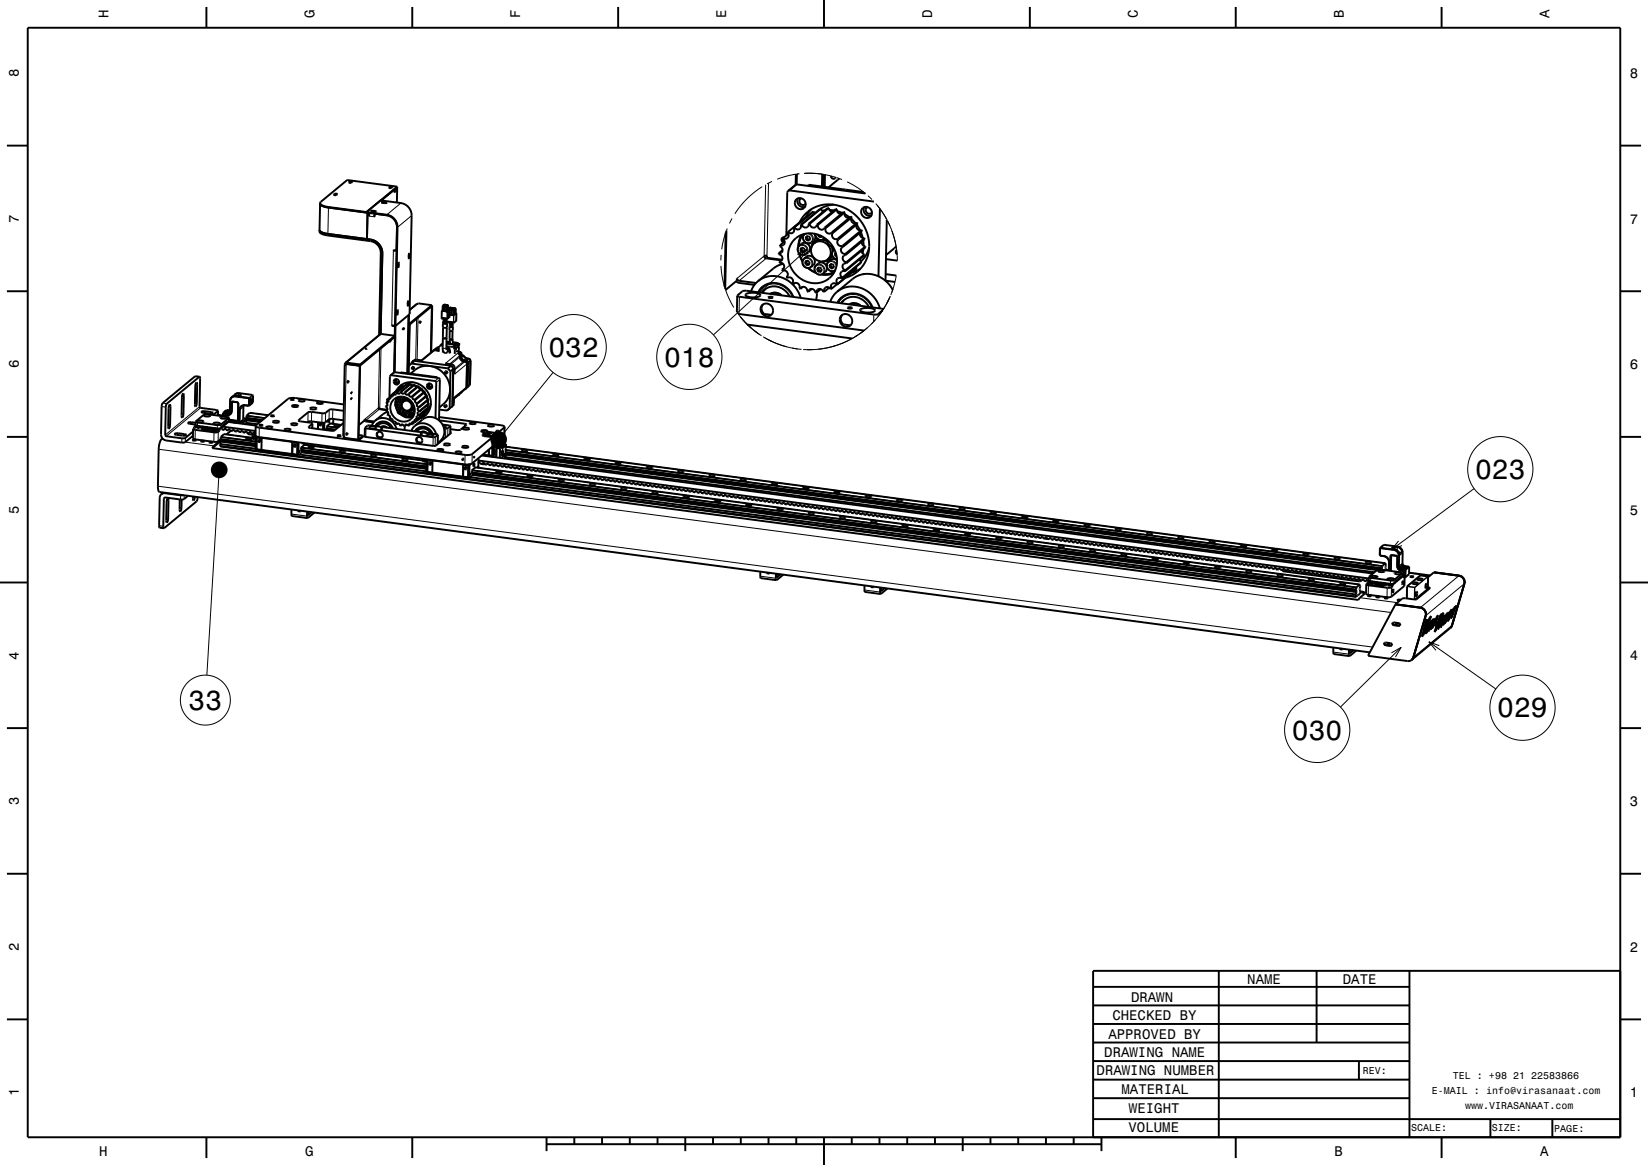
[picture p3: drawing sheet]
<svg xmlns="http://www.w3.org/2000/svg" width="297mm" height="210mm" viewBox="0 0 297 210" stroke-linecap="round" stroke-linejoin="round" font-family="sans-serif">
<defs><g id="words">
<g font-size="5">
<text x="98.8" y="64.3">032</text>
<text x="119.7" y="66.1">018</text>
<text x="265.8" y="86.3">023</text>
<text x="34" y="127.9">33</text>
<text x="269.8" y="129.3">029</text>
<text x="232.8" y="133.3">030</text>
</g>
<g font-size="2.5">
<text x="19.6" y="3.3" transform="rotate(-90 19.6 3.3)">H</text>
<text x="56.7" y="3.3" transform="rotate(-90 56.7 3.3)">G</text>
<text x="93.8" y="3.3" transform="rotate(-90 93.8 3.3)">F</text>
<text x="130.9" y="3.3" transform="rotate(-90 130.9 3.3)">E</text>
<text x="168" y="3.3" transform="rotate(-90 168 3.3)">D</text>
<text x="205.1" y="3.3" transform="rotate(-90 205.1 3.3)">C</text>
<text x="242.2" y="3.3" transform="rotate(-90 242.2 3.3)">B</text>
<text x="279.3" y="3.3" transform="rotate(-90 279.3 3.3)">A</text>
<text x="3.4" y="13.9" transform="rotate(-90 3.4 13.9)">8</text>
<text x="293.7" y="14">8</text>
<text x="3.4" y="40.1" transform="rotate(-90 3.4 40.1)">7</text>
<text x="293.7" y="40.3">7</text>
<text x="3.4" y="66.4" transform="rotate(-90 3.4 66.4)">6</text>
<text x="293.7" y="66.5">6</text>
<text x="3.4" y="92.6" transform="rotate(-90 3.4 92.6)">5</text>
<text x="293.7" y="92.8">5</text>
<text x="3.4" y="118.9" transform="rotate(-90 3.4 118.9)">4</text>
<text x="293.7" y="119">4</text>
<text x="3.4" y="145.1" transform="rotate(-90 3.4 145.1)">3</text>
<text x="293.7" y="145.3">3</text>
<text x="3.4" y="171.4" transform="rotate(-90 3.4 171.4)">2</text>
<text x="293.7" y="171.5">2</text>
<text x="224.8" y="177.3">NAME</text>
<text x="242" y="177.3">DATE</text>
<text x="200.5" y="183.9">CHECKED BY</text>
<text x="203.8" y="180.5">DRAWN</text>
<text x="199" y="190.6">DRAWING NAME</text>
<text x="199.7" y="187.2">APPROVED BY</text>
<text x="3.4" y="197.6" transform="rotate(-90 3.4 197.6)">1</text>
<text x="197.6" y="193.8">DRAWING NUMBER</text>
<text x="202.1" y="197.2">MATERIAL</text>
<text x="293.7" y="197.8">1</text>
<text x="203.5" y="200.6">WEIGHT</text>
<text x="17.9" y="208.4">H</text>
<text x="55" y="208.4">G</text>
<text x="203.4" y="204.1">VOLUME</text>
<text x="240.5" y="208.4">B</text>
<text x="277.6" y="208.4">A</text>
</g>
<g font-size="1.8">
<text x="245.6" y="193.6">REV:</text>
<text x="258" y="197.2">E-MAIL : info@virasanaat.com</text>
<text x="261.8" y="194.6">TEL : +98 21 22583866</text>
<text x="254.3" y="203.9">SCALE:</text>
<text x="264" y="199.9">www.VIRASANAAT.com</text>
<text x="268.8" y="203.9">SIZE:</text>
<text x="280.1" y="204">PAGE:</text>
</g>
</g></defs>
<g fill="none" stroke="#000" stroke-width=".35">
<path d="M5 5h287v200h-287zM37.2 1.3v3.7M74.3 1.3v3.7M111.4 1.3v3.7M148.5 0v5M185.6 1.3v3.7M222.7 1.3v3.7M259.8 1.3v3.7M1.2 26.3h3.8M57.7 36.7l-.1 4.8M57.7 36.6a1.68 1.68 0 0 0 1.5 .7l10.5 1.4a2.28 2.28 0 0 1 1.9 2.3l-.5 26.1M57.7 36.6v.1"/>
<path d="M60.1 35.1h.5M60.2 35.1h-.1M60.6 35.1h-.3l.2 .1M60.8 35h-.4l-.2 .2M60.8 35l-.3-.1-.3 .2M60.8 35l-.2 .1M62.9 32.9h.4M62.9 32.8l.3-.2 .3 .1-.2 .2M62.9 32.8v.1M63.3 32.9h-.3h.2M63.5 32.8h-.4l-.2 .1M66.5 38.9v-.5l-.3-.1-.1 4.8 .7 .1"/>
<path d="M66.5 38.9h.1M66.6 38.5v-.1l-.1 .5M66.8 38l1 .1zM66.9 38.1l.8 .1M67.2 38.1l.3 .1M67.5 38.2h.1M67.5 39l-.1 .1M67.5 38.7l-.1 .4M67.5 38.5l-.1 .6M68.6 36.1l3.7 .5a2.28 2.28 0 0 1 1.9 2.3l-.4 17.7-2.5 2.1h-.1l.3-17.7a2.16 2.16 0 0 0-1.8-2.2l-11.2-1.5a.92 .92 0 0 1-.8-.6M68.7 36.5l1 .1h-.3zM68.8 36.5l.8 .1"/>
<path d="M68.9 36.6h.3M69.2 36.6h.1M69.6 36.6h-.1M70.1 33.8l.3-.2 .4 .1a.43 .43 0 0 1-.7 .1zM70.6 33.8h-.3l.1 .1M70.7 33.7h-.4l-.2 .2M70.8 33.7h-.1M71.1 34.1v.6v-.2M71.6 33.7l-.1 .7-.2-.4M71.6 33.7l-2.9 2.4M71.6 33.7l-.1 2.8M71.6 33.6l-9-1.1-4.8 3.9-.1 .2"/>
<path d="M71.6 33.6l-5.5 4.7M71.6 33.6v.1M142 34.4l-.1 .3-.2 7.7M142 34.4l.4-.1 15.1 2M142 34.4l1.3-1.1 .4-.1 12.3 1.7M143.4 31.4v1.9M143.6 35.9a1.01 1.01 0 0 1 1.5 .4 1.01 1.01 0 0 1-.8 1.4 1.07 1.07 0 0 1-1-.7 1.07 1.07 0 0 1 .3-1.1zM143.6 31.4l-.1 1.8M143.8 35.8a1.09 1.09 0 0 0 .1 1.1 1.09 1.09 0 0 0 1.2 .4M144.4 35.7a.63 .63 0 0 0-.2 1 .63 .63 0 0 0 1 0M145.5 39l-3.5 2.8M145.6 33.5l.2-.2 9.8 1.3"/>
<path d="M146.2 37.7l-1 1.5M146.6 38.1l.3 .3M146.6 38.1l-3.6 3M146.6 38.1l-.2 .1M147.9 37.6l.5 .5M147.9 37.6l-3.4 2.9M147.9 37.6l-3.6 2.9M148.2 31.4l-.1 2.2M148.4 31.4l-.1 2.2M148.6 31.5l-.1 2.2M148.7 31.5l-.1 2.2M148.7 37.9l-.5 .1"/>
<path d="M149.4 37.5a.73 .73 0 0 0 .6 .7M149.4 37.5l-3.5 2.8M149.4 37.5h-.2l-3.5 2.8M149.5 37.9h.8M149.7 31.7a.48 .48 0 0 0 .4 .5 .48 .48 0 0 0 .5-.2M150.3 36.9l-1.4 .3-1.1 .5M150.8 37.7a.72 .72 0 0 0 .8 .9M150.8 37.7l-3.4 2.9M150.8 37.7h-.2l-3.4 2.8M150.8 38l1 .4M151.3 32.2l-2 1.6M152.2 38.6l.9 .6"/>
<path d="M152.2 38.3a.71 .71 0 0 0 .2 .7 .71 .71 0 0 0 .7 .2M152.2 38.3l-3.4 2.8M152.2 38.3l-.1-.1-3.5 2.8M153.4 39.4l.8 .9M153.5 39.2a.69 .69 0 0 0 .1 .8 .69 .69 0 0 0 .8 .2M153.5 39.2l-3.4 2.8M153.5 39.2l-.1-.2-3.5 2.9M155.5 37.5a1.01 1.01 0 0 1 1.6 .4 1.01 1.01 0 0 1-1 1.4 1.07 1.07 0 0 1-.8-.7 1.07 1.07 0 0 1 .2-1.1zM155.8 37.3a1.09 1.09 0 0 0 .1 1.2 1.09 1.09 0 0 0 1.1 .4M156.4 37.3a.63 .63 0 0 0-.2 1 .63 .63 0 0 0 .9 0M158.6 37.6l-.3 12.2M159.8 39.6l-.2 11 1.7 .2"/>
<path d="M292 26.3h3.8M1.2 52.5h3.8M57.6 41.5a1.68 1.68 0 0 0 1.5 .7l7.7 1M57.6 41.5a.87 .87 0 0 0 1 .9l8.2 1.1a2.17 2.17 0 0 1 1.8 2.1l-.3 14.8M65.7 43v.3M66.8 43.2a2.5 2.5 0 0 1 2.1 2.5l-.3 14.6M70.6 58.7l.6 .1M70.7 58.7h-.1M70.9 45.2h.4M70.9 45.2h.6M70.9 45.1v.1M71 58.7h.2"/>
<path d="M71.2 58.8l-.1 1.7M71.2 58.7h-.6M71.2 58.7v.1M71.5 56.1h.1M71.5 56.1v.3M71.6 55.9l-.1 .8M71.6 55.8l.1 .7-.1 .3-.1-.7zM71.7 47.6h.1M71.7 47.6v.3M71.8 47.3l-.1 .9M71.8 47.3l.1 .6-.2 .3v-.6zM72.6 59.2h.2v.2l-.2-.1z"/>
<path d="M72.7 59.1l.1 .2M73.5 54.5h.1M73.5 54.5v.3M73.6 54.3l-.1 .8M73.6 54.2v.7l-.1 .3v-.7zM73.6 56.8l-.2 10.5M73.7 46v.3M73.7 46h.1M73.7 58.5h.1M73.7 58.5l.1 .1M73.7 58.3h.1M73.7 56.7l-.2 10.6"/>
<path d="M73.7 45.7v.6M73.7 46.3v.3M73.8 58.6l-.2 8.7M73.8 45.7v.6l-.1 .3v-.6zM73.8 56.3l.1 .1h-.1M73.8 58.5l-.2 8.8M73.8 58.5v.1M73.8 58.3v.2M75.6 57.9l.2 .1v.2l-.2-.1zM75.6 57.9l.2 .2M77.8 55.2l-4 3.3M77.8 55.2l-.2 8.4"/>
<path d="M77.8 55l-2.4-.3-.3 .1-1.3 1M77.8 55l-4 3.3M77.8 55v.2M77.8 55.1h.1M77.9 55.1l-.1 .1M77.9 55.1l-.2 8.4M79.6 57.3v.1l.9 .1M79.6 57.3l.9 .2M79.6 57.3h.1M79.6 57.3l.9 .1M79.6 56l.9 .1M79.6 56v1.3"/>
<path d="M79.7 56h.1M79.8 55.9l-.2 .1M79.8 55.1l-.1 .9M79.8 55.1l.2 .1M79.8 58.3v.7l.3 .1 .5-.1v-.7M79.8 58.3l.3 .1 .5-.1M79.8 58.3h.1M79.9 59l-.1 3.9 .1 .4 .2 .3h.2l.3-.1 .1-.4-.2-.2M79.9 55.1h.3zM79.9 58l.3 .1 .3-.1M79.9 55.1h.2M79.9 58l-.1 .3"/>
<path d="M79.9 57.8l.3 .1 .3-.1M79.9 57.8v.2M79.9 55l.7 .1M79.9 55h.1M80 56h-.3M80 56h.1M80 55h.3zM80 55.2v.8M80 55h.3M80.1 57.7l-.2 .1M80.1 57.5v.3l.1-.3M80.1 56.1h.4"/>
<path d="M80.1 56.1h.1M80.1 56h.1M80.1 56h-.1M80.1 55.1h.1M80.1 55.1v.9M80.1 55.1l-.1 .1M80.2 56l-.1 .1M80.2 56h.1M80.2 55.2v.8M80.2 55.2h.3M80.2 55.1h-.4M80.2 55.1v.1"/>
<path d="M80.2 55.1h-.1M80.2 57.8h.1M80.2 57.5v.3h.1M80.3 55.2h.2M80.3 55.1l.2 .1zM80.3 57.5v.3M80.3 55.1h.1M80.4 57.7l.1 .1M80.4 57.5l-.1 .3M80.4 55l.3 .1M80.4 55l-.2 .1M80.4 55h-.5"/>
<path d="M80.4 55.1h.3M80.5 57.5v.2M80.5 57.5h.1M80.5 55.2v.9M80.5 56.1h.1M80.5 57.4v.1M80.5 59v4M80.5 56.4h.2M80.5 58l.1 .3M80.5 56.1v.3M80.5 58l1.2 .1M80.5 57.8v.2"/>
<path d="M80.6 56.3l-.1 .1M80.6 56.3l.1 .1M80.6 56h.1M80.6 55.1l-.1 .1M80.6 55.9v.1M80.6 56l-.1 .1M80.6 55.1v.9M80.7 56.4l-.1 1.1M80.7 55.1h.1M80.7 56.4h.1M80.7 55.8l.1 .1M80.7 55.8l.2 .1"/>
<path d="M80.7 55.7h.3M80.8 55.7h.3M80.8 55.7h-.1M80.8 55l-.1 .8M80.8 55l-.2 .1M80.8 55h-.4l-.2 .2M80.8 55.9h.1M80.8 55.9l-.3 .2M80.8 55.6v.1M80.8 55.6l.2 .1M80.8 57.3l-.1 .1M80.8 57.3h.1"/>
<path d="M80.8 56.1v1.2M80.8 56.1h.2M80.9 55.6h.2M80.9 56.1h.1M80.9 56.1h-.1M80.9 55.6h.1M80.9 55.9l-.4 .2M80.9 55.9v.2M80.9 55.5l.3 .1M80.9 55.5v.1M81 55.8v.3M81 56.1l-.1 1.2"/>
<path d="M81 55.8h-.3h.3M81 55.7v.1M81 56.7l.7 .1M81 56.7h.3M81 56.1h.1M81 55.7h.1M81 56.6h.1M81 55.5h.3M81 55.5h.1M81 58.9v.7h.6M81 58.9l.3 .1 .3-.1M81 58.9h.1"/>
<path d="M81 55.8l.3 .1M81 55.8v.9M81 59.6v1.5M81.1 58.6h.5M81.1 58.6l-.1 .3M81.1 58.4h.5M81.1 58.4v.2M81.1 55.7l-.1 .1M81.1 55.7v.1M81.1 55.8h.3zM81.1 55.7h.1M81.1 55.7h-.1"/>
<path d="M81.2 58.3l-.1 .1M81.2 55.6v.1M81.2 55.6l-.1 .1M81.2 58.2v.2h.1M81.2 55.6h.1M81.3 55.7h.2zM81.3 55.5h.1M81.3 58.2v.2M81.3 58.4h.1M81.3 58.2l.1 .2v-.2M81.3 55.6h.1M81.3 55.9v.8"/>
<path d="M81.4 55.5l-.4-.1-.2 .2M81.4 55.5h.1M81.4 55.5l-.2 .1M81.4 56.7h-.1M81.4 55.6h.3M81.4 55.6h.1M81.4 55.5l.3 .1M81.4 55.5v.1M81.4 55.9v.9h.3M81.4 55.9h.3M81.4 55.8v.1M81.4 55.8l-.1 .1"/>
<path d="M81.4 55.8h-.4M81.5 58.3l.1 .1M81.5 58.2l-.1 .2M81.5 55.7v.1M81.5 55.8h.3zM81.5 55.8h.1M81.5 55.7h.1M81.5 55.8h.4l-.2 .1M81.5 55.8l-.1 .1M81.5 55.6h.1M81.6 55.7l.3 .1M81.6 55.7v.1"/>
<path d="M81.6 59.6l-.1 1.5M81.6 58.6v.3M81.6 58.4v.2M81.6 59.6h.1M81.6 55.6l-.4 .1h.3M81.6 55.6v.1M81.6 55.6l-.1 .1M81.6 58.9h.1M81.6 58.9v.7M81.7 55.7h.2zM81.7 55.6h.1M81.7 55.6v.1"/>
<path d="M81.7 55.6h-.2M81.7 55.7h-.1M81.7 55.6l.3 .1M81.7 55.9v.9M81.7 58.1v.1M81.7 55.5l-.4 .1M81.7 55.5v.1M81.8 58.1h-.1M81.8 55.6h.2zM81.8 55.6h.1M81.8 56.7l-.1 .1M81.9 55.8l-.1 .9"/>
<path d="M81.9 55.7h.1M82 56.6h.1M82 55.7v.9l-.2 .1M82 55.7v.9M82.1 56.4h.1M82.1 55.6v.9l-.1 .1M82.1 55.6h-.4M82.1 55.6l-.2 .2M82.2 56.4v1.3M82.2 57.7h.1M82.2 56.5l-.5 .3M82.3 57.7h-.1"/>
<path d="M82.3 57.8l-.6 .4-1.2-.1M82.3 57.7v.1M82.3 57.8h.1M82.3 57.7h.1M130.8 42l-.2 9.7M130.9 41.6l-.2 10.5M132.7 50.7l.5 .3 2.8 .4M132.8 56l-.1 .1M132.9 53.3l.9-.8 .8-.1 24.2 3.2 .4 .2M132.9 53.3l.4 .2 24.2 3.2h.6l1-.8M132.9 53.3l-.1 3M133 56.6l22.7 3"/>
<path d="M134.4 53a2.63 2.63 0 0 1 2.6 .2 2.38 2.38 0 0 1-2.7 0zM134.7 58.5l18.9 2.5M136.3 51l-3.1-.4-.3-.2-.1-.2v.4l-2 1.7M136.6 50.7l-.7 .8-.6 1M136.6 50.7a5 5 0 0 1 7.7 3M136.7 52.7a3.4 3.4 0 0 1 6 .2l.3 .6M137.3 52.8a2.86 2.86 0 0 1 5 .6M137.4 54.9a1.16 1.16 0 0 1 1.8 .5 1.16 1.16 0 0 1-.9 1.6 1.23 1.23 0 0 1-1.1-.7 1.23 1.23 0 0 1 .2-1.4zM137.5 51.7l-.8 1M137.5 54.9a1.18 1.18 0 0 0 .2 1.7l1.3 .2M137.7 46.3l.3 .3M138 46.5v.1"/>
<path d="M138.5 53.6l.6-.1 .2 .1-.6 .1zM139.1 56.7l-.1 .1M140.4 45.6l-.1 .2a.66 .66 0 0 1 .7 .6 .66 .66 0 0 1-.5 .7M140.5 47.1v.2a.68 .68 0 0 1 .8 .5 .68 .68 0 0 1-.4 .8M140.6 44.2l-.1 .2a.64 .64 0 0 1 .6 .7 .64 .64 0 0 1-.7 .5M140.7 47.3l-.1 .2 .4 .1M140.8 53.2a1.76 1.76 0 0 0-2-.2 1.73 1.73 0 0 1 2.1 .2M140.9 46.8l-2.7-.3v-.4h-.5l.1 .3 .3 .2 2.6 .3M140.9 48.6l.1 .2a.69 .69 0 0 1 .9 .3 .69 .69 0 0 1-.2 .9M141 46.7l-.5 .4M141 45.1l-.6 .5M141.1 42.8a.51 .51 0 0 0 .2 .8"/>
<path d="M141.1 47.6l-1.4 .6-3.1 2.5M141.2 42.9l-.1 .2a.62 .62 0 0 1 .3 .8 .62 .62 0 0 1-.8 .3M141.2 43.1l.2 .3M141.3 48.3l-.4 .3M141.3 42.8a.47 .47 0 0 0-.5 .4 .47 .47 0 0 0 .4 .5M141.4 43.5l-.8 .7M141.7 50l.2 .1M141.8 49.9l-.1 .1M141.9 50.1a.69 .69 0 0 1 .9 .1 .69 .69 0 0 1 0 .9l.1 .1M141.9 50.1h.1M142 41.8l-.1 .1a.61 .61 0 0 1 .1 .9 .61 .61 0 0 1-.8 .1M142.1 42.1l-.9 .8"/>
<path d="M142.9 51.2a.68 .68 0 0 1 .9-.1 .68 .68 0 0 1 .3 .9l.1 .1M143 41.1a.61 .61 0 0 1-.1 .8 .61 .61 0 0 1-.9-.1M143.2 51l-.3 .2M143.3 43.1a4.7 4.7 0 0 1 7.4 2.9 4.1 4.1 0 0 1-1.8 4.5 4.1 4.1 0 0 1-4.9-.5 4.6 4.6 0 0 1-.7-6.9zM144 45.6l.6 1.5M144 44.3a1.06 1.06 0 0 1 1.7-.2 1.06 1.06 0 0 1-.4 1.7l-.6 .2-.7-.4-.3-.7zM144.1 45.8l-.1-.1 .6 1.4M144.1 40.1a6.2 6.2 0 0 1 9.6-1.7 6.9 6.9 0 0 1 .8 10.5l-.9 .7-1.3 .5M144.2 45l.2-.3h.5l.2 .4-.2 .4-.5-.1M144.2 45l.2 .4M144.2 52.1a.66 .66 0 0 1 .9-.4 .66 .66 0 0 1 .4 .8l.2 .1M144.3 40.5a.61 .61 0 0 1-.3 .9 .61 .61 0 0 1-.8-.4l-.2 .1"/>
<path d="M144.4 44.8l.2 .4M144.4 44.8l-.2 .2M144.5 42.3l-.5 1.1-.1 1.1M144.5 40.5h-.2M144.5 44.7l-.1 .1M144.6 42.3l-.5 1-.2 1.1M144.6 45.2l.4 .1M144.6 45.2l-.2 .2M144.7 51.7l-.5 .4M144.7 42.2l-.5 1-.3 1.2M144.9 46.6a1.06 1.06 0 0 1 1.7-.1 1.06 1.06 0 0 1-.5 1.7l-.6 .1-.7-.4-.2-.7zM144.9 46.6h.1"/>
<path d="M145 42.2l-.2 .3-.1 .4 .1 .4 .3 .4 .8 .2 .7-.5M145 42.2h.1M145.1 47.2l.1 .5M145.2 43l.3 .4M145.2 43l.1-.4h.4l.3 .3-.1 .4-.4 .1M145.3 47.1l.1 .4M145.3 47.1l-.2 .1M145.4 42.9l.3 .3M145.4 42.9l-.2 .1M145.4 47.5l.4 .2M145.4 47.5l-.2 .2M145.4 47l.4 .1 .1 .5-.3 .2-.4-.1"/>
<path d="M145.4 47l-.3 .2M145.4 47l-.1 .1M145.5 42.6l-.1 .3M145.7 52.6a.64 .64 0 0 1 .7-.5 .64 .64 0 0 1 .5 .7h.2M145.7 43.2l-.2 .2M145.7 40.3a.63 .63 0 0 1-.5 .7 .63 .63 0 0 1-.7-.5M145.7 40.3h.2M145.9 40.3a.64 .64 0 0 0 .6 .7 .64 .64 0 0 0 .7-.5M145.9 43.2h-.2M146.3 52.1l-.6 .5M146.7 43.4h-.1M146.7 49l.3 .1-1.3-.8 1.4 .9"/>
<path d="M146.7 43.8a1.91 1.91 0 0 0-.1 2.6 1.91 1.91 0 0 0 2.5 .4M146.7 43.8a1.91 1.91 0 0 1 2.5 .4 1.91 1.91 0 0 1-.1 2.6M146.8 42.1l.1 .7-.2 .6M146.9 43.5l-.5 .8M146.9 42.2l.2 .6 .5 .4h.6l.5-.3M146.9 42.1v.1M147 47.8a1.06 1.06 0 0 1 1.8-.1 1.06 1.06 0 0 1-.5 1.7l-.6 .1-.7-.4-.2-.7zM147.2 40.5l.2 .1M147.2 52.7l-.1 1.4M147.3 48.8v-.5l.4-.1 .4 .2-.1 .5-.3 .2M147.3 48.8l.4 .3M147.4 40.6a.66 .66 0 0 0 .4 .7 .66 .66 0 0 0 .8-.3"/>
<path d="M147.4 42.5l.4 .3M147.4 42.3v.2M147.5 48.6l.4 .3M147.5 48.6l-.2 .2M147.5 48.2v.4M147.5 43.2a1.73 1.73 0 0 0-1.3 1.6M147.6 42.4l-.2 .1M147.6 43.2l-.6 .3-.3 .4M147.7 43.2l-1 .6M147.8 42.4l.2 .2M147.9 48.9l-.2 .2M147.9 52.1l-.8 .7"/>
<path d="M148 42.6l-.2 .2M148.1 48.8l-.2 .1M148.1 42.6h-.1M148.2 42.6l-.4 .2M148.2 43.2h.1M148.3 43.2h.1M148.3 43.2l.6 .1M148.4 43.2l.7 .3-.8-.3M148.6 52.6h-.2a.63 .63 0 0 0-.7-.5 .63 .63 0 0 0-.6 .7M148.6 41l.2 .1M148.8 41.1a.68 .68 0 0 0 .2 .9 .68 .68 0 0 0 .9-.1M149.1 43.3v.4l.2 .4 .4 .3 .4 .1"/>
<path d="M149.5 51.8l-.9 .8M149.5 48l.1-.4h.4l.3 .3-.1 .4-.4 .1M149.5 48l.3 .4M149.5 46.7l-.9 .4M149.7 47.9l-.2 .1M149.7 47.9l.3 .3M149.8 47.6l-.1 .3M149.9 52l-.2 .1a.61 .61 0 0 0-.8-.3 .61 .61 0 0 0-.3 .8M149.9 44.5l.2 .8M149.9 41.9l.2 .1M149.9 44.5l.2 .7M149.9 45.9l-.2 .4-.6 .5"/>
<path d="M150 46l-.3 .4-.6 .4M150 48.2l-.2 .2M150 46.1a1.73 1.73 0 0 1-1.8 1M150 44.8l.1 .4M150.1 45.3h.1M150.1 42a.69 .69 0 0 0 0 .9 .69 .69 0 0 0 .9 .1M150.2 49.3l-.9 .2h-1.2M150.2 48.2h-.2M150.3 49.2l-.9 .2-1.2 .1M150.4 49l-1 .4h-1.2M150.4 45l-.4 .4v.6l.3 .6 .5 .2M150.4 45.8l.2 .4"/>
<path d="M150.6 45.5l-.2 .3M150.6 46.2l.2 .1M150.6 45.7l.1 .1M150.6 45.7l-.2 .1M150.6 45.6v.1M150.8 46.1l-.2 .1M150.8 51.3l-.9 .7M150.8 51.3a.61 .61 0 0 0-.8-.1 .61 .61 0 0 0-.1 .8M150.8 46.9a1.08 1.08 0 0 0-1.5 .3l-.3 .6 .2 .7 .6 .4 .7-.1M150.9 52.6l-.8 .8-.5 1M150.9 52.6a5 5 0 0 1 7.7 3M150.9 54.6a3.4 3.4 0 0 1 6 .2l.4 .6"/>
<path d="M151 51.2l-.2 .1M151 43l.1 .2M151 43h.1M151.1 43.2a.69 .69 0 0 0-.1 .8 .69 .69 0 0 0 .8 .3M151.7 56.8a1.17 1.17 0 0 1 1.7 .4 1.17 1.17 0 0 1-.6 1.7 1.23 1.23 0 0 1-1.3-.7 1.23 1.23 0 0 1 .2-1.4zM151.7 50.2a.61 .61 0 0 0-.9 .1 .61 .61 0 0 0 .2 .9M151.7 53.6l-.7 1M151.8 56.7a1.17 1.17 0 0 0 .2 1.8l1.2 .1M151.8 50.1l-.1 .1M151.8 44.3l.1 .2M151.9 44.5a.67 .67 0 0 0-.3 .8 .67 .67 0 0 0 .8 .5M152.1 54.1l-.5 .6a2.86 2.86 0 0 1 5 .6"/>
<path d="M152.3 48.9a.62 .62 0 0 0-.8 .3 .62 .62 0 0 0 .3 .9M152.3 48.7v.2M152.4 45.8v.2M152.4 46a.66 .66 0 0 0-.5 .7 .66 .66 0 0 0 .6 .6M152.5 47.5a.64 .64 0 0 0-.7 .5 .64 .64 0 0 0 .5 .7M152.5 47.3v.2M152.8 55.4h.5l.3 .1-.6 .1zM153.3 58.6h-.1M154.2 48.1l.2 .2M154.4 40.5l.6 1M154.4 48.3l-3.6 3M154.4 48.3l-3.4 2.9"/>
<path d="M154.5 40.1l-3.5 2.9M154.5 40.1l.1 .2-3.5 2.9M154.5 40.4a.7 .7 0 0 0 0 .8 .7 .7 0 0 0 .8 .3M154.9 46.7l.4 .5M155 41.9a.71 .71 0 0 0 .8 1M155.1 48.4l-1.6 .7M155.1 55.8l1.1-.3a1.68 1.68 0 0 1 1.5 .5 2.38 2.38 0 0 1-2.7-.1zM155.1 55.1a1.76 1.76 0 0 0-2-.2 1.73 1.73 0 0 1 2 .2M155.1 46.6l-.1 .3M155.1 41.8l.4 1.1M155.3 47.2l-3.6 3M155.3 47.2l-3.5 2.9"/>
<path d="M155.3 45.2a.74 .74 0 0 0 .5 .7M155.3 41.5l.1 .2-3.5 2.8M155.3 41.5l-3.5 2.8M155.3 43.6v.1a.74 .74 0 0 0 .7 .7M155.6 43.3v1M155.6 44.9l-.1 .8M155.8 45.9l-.1 .2-3.4 2.8M155.8 45.9l-3.5 2.8M155.8 42.9v.2l-3.4 2.9M155.8 42.9l-3.4 2.9M155.9 49.4h-.4M156 44.4v.2l-3.5 2.9"/>
<path d="M156 44.4l-3.5 2.9M156.6 44.6l-.5 1.3-1 1.2M159.6 49.4l1.9 .3M159.7 46.7l2 .3M160.8 52.1h.1M160.9 52.2a4.9 4.9 0 0 0-7.3-1.9l-2.7 2.3M161.5 44.5l-1.8 1.5M161.6 45v.1a.5 .5 0 0 0 .1 .7M292 52.5h3.8M1.2 78.8h3.8M29.3 79a2.54 2.54 0 0 0-.7 2l-.1 6.6a.99 .99 0 0 0 .3 1.1l218.1 28.9M30.5 73h.2v.3v3.3l-.3 .7-.1-.4 .1-3.3z"/>
<path d="M31.5 78.2l.6-.1 1.5 .3-.7 .1-1.2-.1zM32.9 71h.2v.3v3.3l-.3 .7-.1-.4 .1-3.3zM34.7 79.3h.6l-.4 .1zM34.8 77.3l.4 .2 3.4 .4h.6l.4-.2M34.8 77.3v1.7l.2 .2 3.8 .5 .4-.1 .5-.4M35.1 77.1l-.3 .2M35.1 77.1h.3M35.1 76.8v.3M35.1 76.8h.3M35.3 76.6l-.2 .2M35.3 76.2l-1-.1-.4 .1 1.4 .3M35.3 76v.6"/>
<path d="M35.3 69h.2v.3v3.3l-.3 .7-.1-.4 .1-3.3zM35.4 76.8v.3M35.4 75.9a1.01 1.01 0 0 1 1.2 .1 1.03 1.03 0 0 1-1.2-.1zM35.4 76.7v.1M35.6 76.9l-.2 .2M35.6 76.8l-.1 .3 .5 .1M35.6 76.8h.3M35.7 76.8h-.1M35.9 76.8l.1 .4M35.9 76.8h.1M36 67.9l-5.9 4.9-.2 .5-.1 5.1 .1 .2 3.3 .4 1.6-1.2M36 67.9l.1 .4-.1 5 .1 .2 2.9 .4 .3 .1"/>
<path d="M36 67.9l-.8-.1-5.9 4.9-.2 .5-.1 5.1 .1 .5 .3 .4 .5 .2 3.3 .4 1.6-1.2M36.2 79.5h.6l-.4 .1zM36.3 77.4h.4l1.2 .2-.3 .1zM36.3 74.2l.6-.1 1.5 .3-.7 .2-1.2-.2zM36.3 76.9l-.3 .3M36.4 76.9l-.1 .3 .4 .1M36.4 76.9h.3M36.4 76.9h.1M36.7 76.9v.4M36.7 76.9h.1M36.7 74.8a1.02 1.02 0 0 1 1.2 .2 1.19 1.19 0 0 1-1.2-.1zM37.1 77l-.4 .3"/>
<path d="M37.1 77l-.1 .3 .5 .1M37.1 77h.3M37.2 77h-.1M37.4 77l.1 .4M37.4 77h.1M37.7 79.7l.4-.1 .2 .1-.4 .1zM37.7 79.7h.1M37.8 77.1l-.3 .3M37.9 77.1l-.1 .3 .4 .1M37.9 77.1h.3M37.9 77.1h.1M38.2 77.7l.5-.1 .4 .1a.8 .8 0 0 1-.9 0z"/>
<path d="M38.2 77.1v.4M38.2 77.1h.1M38.5 76.3a1.02 1.02 0 0 1 1.1 .1 1.19 1.19 0 0 1-1.2 0zM38.6 77.2l-.4 .3M38.6 77.2l-.1 .3 .5 .1M38.6 77.2h.3M38.7 77.2h-.1M38.9 77.2l.1 .4M38.9 77.2h.1M39.3 74.8l.9 .1M39.3 74.8l-.1 .1M39.3 74l-.9 .8"/>
<path d="M39.3 74v.8M39.4 77.2l-.4 .4M39.6 77.4l-.3-.1-.1 .3 .4 .1M39.6 77.4v.3M39.7 75.2a1.02 1.02 0 0 1 1.2 .2 1.22 1.22 0 0 1-1.2-.1zM39.8 79.3v.1M39.8 79.4h.1M39.8 79.7l-.4 .2-1.1 .9M39.8 79.7l-.1 .3M39.8 79.4v.1M39.8 79.5l-.4 .2-.9 .7-.2 .4M39.8 79.5v.2"/>
<path d="M39.8 78.7l-.1 .6 6.3 .8M39.8 78.7h.1M40 77.2l.1 .2h.3M40 76.9l6.1 .8M40.2 74.4v.6M40.2 74.4v.1M40.2 74.5l.7 .1a.46 .46 0 0 0 .6-.4v-2.2l.5-.5h.4l2.4 .3v1.3a1.33 1.33 0 0 0-1.5 .2l-.1 .6-.1 2.3-1.4-.2M40.2 74.5v.5M40.4 78.3l-.6 .4M40.4 78.2v.1M40.4 78.2l5 .7M40.4 77.4l.1-.2h.2l.1 .3h.3"/>
<path d="M40.4 74.9v.2M40.5 74.8h.4M40.5 74.8l-.1 .1M40.6 74.8l-.1 .3M40.7 77.2l-.3 .2M40.9 76l5.2 .7M41.1 76v-.1l-1.5 1.3-4-.4-.3-.2M41.3 75.8h.1M41.3 75.7l.1 .1M41.3 75.3l-.3-.2-4.1-.4-1.6 1.3M41.3 75.3l-1.7 1.3-4-.5-.3-.1M41.3 75.3v.6l-.2 .2"/>
<path d="M41.4 74.3h-.6l.1 .2M41.4 77.3l-.3 .2M41.4 77.3l.2 .3h.3M41.4 77.3h-.2l-.1 .2M41.4 74.2l-.9 .1M41.4 74.1h-.7l-.2 .1 .3 .2h.5M41.4 74l-.6-.1-.6 .5M41.4 75.8l.1 .3 .2-.3M41.4 75.8l-1.8 1.6M41.4 74.7l-.5 .1M41.6 77.6l-.8 .7M41.7 74.2a.66 .66 0 0 1-.8 .6"/>
<path d="M41.7 74.2l-.3 .5M41.7 75.8l1.2 .1M41.7 75.8l1.1 .2 .1-.1M41.7 72.5l.1-.1 1.1 .2v3.3M41.7 76.1l1.4 .1M41.7 75.8l-.4-.1 1.6 .2M41.7 75.8v.3M41.7 72.5l.1-.1v1.7l-.4 .6M41.7 72.5v1.7M41.8 71.6l-.3 .6-.1 1.9a.41 .41 0 0 1-.5 .4l-.7-.1M41.8 71.6l.6-.2 2.5 .3v1.4M42 77.5l-.1 .1"/>
<path d="M42 77.4h.2M42 77.4v.1M42.2 77.4l-.3 .2M42.2 77.4l.2 .3h.2M42.3 71.1l-.2 .3M42.3 71.1l.8-.2 2.4 .3 .1 1.3-.7 .6M42.5 71.3l-.7 .3M42.5 71.3h.1M42.7 77.6l-.1 .1M42.7 77.6l.2-.1 .2 .3h.3M42.7 77.6h.1M42.9 77.5l-.3 .2"/>
<path d="M43 70.9l-.7 .2M43 70.9h.1M43 70.9l.4 .3-.9 .1M43.5 76.4h.1M43.7 77.6l-.3 .2M43.7 77.6h-.2l-.1 .2M43.7 77.6v.1M43.7 77.7h.1M43.7 77.7l.2 .2h.2M43.8 75.4l.6 .1v.1M43.9 73.1l-.1 2.5-.7 .6M44.3 79l.6-.1 .4 .2a.78 .78 0 0 1-1-.1z"/>
<path d="M44.3 76.2v.3M44.3 76.2l2.1 .3M44.3 75.4h.1M44.3 75.4l2.9 .4M44.4 77.7l-.3 .2M44.4 75.5l-.9 .9M44.4 77.7l.2 .3h.3M44.4 77.7h-.1l-.2 .2M44.4 75.6l-.1 .6M44.4 75.6h.1M44.4 75.7l-.8 .7M44.5 74.9l-.2 .5"/>
<path d="M44.5 74.9h.1M44.6 78l.1 .3 1.1 .1M44.9 78l.2-.2 .3 .3h.2M44.9 73.1l-.1 .1a1.37 1.37 0 0 0-1.3 0l-.3 .6-.1 2.4M45 74.4l-.5 .5M45 74.4l3.3 .5M45 74.4h.1M45.1 77.8l.1 .1M45.2 77.8l-.3 .2M45.2 71.8h.1l.1 .3-.2 .5-.1-.3zM45.4 78.7l.3 .1v.2l-.1 .1M45.4 78.7v.2l.2 .2"/>
<path d="M45.5 78.9v.1zM45.5 79h.1M45.7 78.5h.3l.1 .2M45.7 78.5l.3 .2-.1 .4M45.7 78.5l-.3 .2M45.7 78l-.1 .1M45.7 78h.1M45.8 78.4l.2 .1M45.8 78.4l-.1 .1M45.9 77.9h.1M45.9 79.1h-.3M45.9 77.9l-.3 .2"/>
<path d="M45.9 77.9l-.2 .1M45.9 77.9l.2 .3M45.9 79.1h.2M46 79l-.1 .1M46 78.3l-.2 .1M46 78.3l-.1 .1M46.1 79h-.1M46.1 78.9l-.1 2M46.1 78.9l1.1 .1M46.1 76.8l.6 .3 37.4 4.9 1-.2 3.7-3M46.1 76.8l-.1 1.7 .5 .3 37.5 4.9 1-.1 3.7-3.1M46.1 78.7h.2"/>
<path d="M46.1 78.7v.2M46.2 78.6l-.1 .1M46.3 78.7l-.1 2.3M46.6 79.3h.2l.2 .2-.1 .2-.3-.1zM46.7 76.6l.7 .1-.4 .1zM46.7 79.2l.3 .3M46.7 79.2h.1M47.2 78.9l5.5 .8M47.2 78.9l-.1 2.2M47.2 78.9h.1M48 77a.86 .86 0 0 1 1.1 .1 .91 .91 0 0 1-1.1-.1zM48.8 74.9l.6 .1-.4 .1z"/>
<path d="M49.2 76a.85 .85 0 0 1 1.1 .1 .92 .92 0 0 1-1.1-.1zM51.3 77.4a.86 .86 0 0 1 1.1 .1 .92 .92 0 0 1-1.1-.1zM52.3 72l.4-.1 .3 .1-.4 .1zM52.5 76.4a.86 .86 0 0 1 1.1 .1 .92 .92 0 0 1-1.1-.1zM52.6 73.1a.86 .86 0 0 1 1.2 .2 .92 .92 0 0 1-1.2-.2zM52.7 79.7v2.1M52.7 79.6v.1M52.7 79.6v.1l1.1 .2M53.7 79.7l-.1 2.3M53.8 72.1a.85 .85 0 0 1 1.2 .2 .92 .92 0 0 1-1.2-.2zM53.8 79.9v2.1M53.9 79.7l-.1 .2"/>
<path d="M54.5 79.8l.1 .2 .1-.1M55.3 80l.1 .1M55.4 80v.2M55.9 73.6a.85 .85 0 0 1 1.1 .1 .91 .91 0 0 1-1.1-.1zM56.3 76.4v.8M57.1 72.6a.86 .86 0 0 1 1.1 .1 .91 .91 0 0 1-1.1-.1zM57.3 76.1v1.2M57.6 76.3h.3v.4h-.3l-.1-.2zM57.8 76.2l.2 .3M58.3 76.2l-.1 1.3M58.5 76.2l-.1 1.3 .1-.2 .1 .2M58.5 77.4v.1"/>
<path d="M58.5 77.5h.1M58.9 77.4v.1M58.9 77.5h.1M58.9 76.9l-.1 .5 1.5 .2M58.9 76.9h.1M59.2 75.8v.1M59.3 75.6l-.8 .6-2.6-.3-.5 .2M59.3 75.6l.6-.1 2 .3M59.3 75.6l.1 .2-.2 .4 .1-.6M59.3 75.6h.1M59.3 76.3l2.2 .3M59.5 76.3l-.6 .6"/>
<path d="M59.5 76.3h.1M59.9 76.4l.1-.3v.3M59.9 76.3l.1 .1M59.9 76.3v.1M59.9 76.3h.1M60 76.2v.1M60 76.3h.1M60 76.4h.1M60 76.2h.1M60 76.4h-.1M60 76.3v.1M60.1 75.5l-.1 .9"/>
<path d="M60.8 78.5h.7l-.4 .1zM61.2 76.8a.87 .87 0 0 0-1-.1l.4 .2 .6-.1M61.9 78.7l.3 .3 2.3 .3h.3l.6-.5M61.9 76.3l-1.6 1.3-.4 .1-4.3-.6v-.2l.7-.5M61.9 74.1l-2.2-.3-.3 .1-.9 .6-2.8-.2-1.9 1.5 2.5 .6M62 72.9l-8.8-1.2-.9 .1-.4 .1-5.8 4.9M62.1 78.7h.1M62.1 78.7v.2l2.5 .4M62.1 65.7l-.2 12.9 .2 .1M62.1 65.7h.2M62.1 65.7h.1M62.3 65.4l-.2 .3"/>
<path d="M62.3 65.7h.1M62.4 65.6v.2l-.3-.1M62.4 65.6l2.4 .3M62.4 78.1l.2 .1v.1l-.1 .1zM62.4 78.1l.2 .2M62.5 65.6l2.4 .3M62.5 65.6h-.1M62.5 65.5l-.2 .2M62.5 65.4h-.2M62.5 65.4v.2M62.5 65.4l2.4 .3M62.6 68.7l.2 .1v.1l-.1 .1z"/>
<path d="M62.6 68.7l.2 .2M63.2 71.8h.2v.1zM63.2 70.7h.2v.2zM63.3 71.7l.1 .2M63.3 70.7l.1 .1M64.6 78.4l.8 .2M64.8 65.9l-.2 13.4M64.9 65.9h-.1M64.9 65.9l-.3 13.4M64.9 65.7v.2M65.4 78.6l-.8 .5M65.4 78.7v.1"/>
<path d="M65.4 78.6h.1M65.4 78.6v.1M65.7 75.8l.2 .2 1.4 .2M65.7 75.6v.2l-1 .8M65.7 75.6l.2 .2 1.6 .2M65.7 75.6h.1M65.8 77.1l12.3 1.7h.4l.4-.4M65.8 77.1l.4-.4h.4l12.3 1.7M65.8 77.1l-.1 1.6M65.8 62.8h.3zM66.5 77a1.16 1.16 0 0 1 1.3 .1 1.27 1.27 0 0 1-1.3 0zM67.6 75.8l-.6 .9"/>
<path d="M67.6 75.8a2.49 2.49 0 0 1 3.9 1.5M68.1 76.3l-.4 .5a1.75 1.75 0 0 1 1.7-.8 1.75 1.75 0 0 1 1.4 1.2M68.1 77.9a.58 .58 0 0 0 .1 .9h.6M68.1 76.7l-.1 .2 .3-.3zM68.2 73.6l.1 .2M68.3 76.6a1.49 1.49 0 0 1 2.2 .6M68.3 73.7h.1M68.4 73.8l-.2-.3h.2v.2l1.4 .2M68.4 73.8l1.3 .1M68.6 77.3h.4zM68.6 77.3h.1M68.9 78.8h-.1"/>
<path d="M69.5 73.3l.3 .5-.2 .2M69.6 74l.3 .3 .1 .2-.2 .3M69.6 72.6l.2 .4v.2l-.3 .1M69.7 74.1l.1 .2M69.7 77.1l-.5-.2-.5 .1 .6-.1 .5 .2M69.8 74.8l.5 .2v.5h.2l.2 .1 .1 .5M69.8 73.8l-.2 .2M69.9 71.9l-.1 .2 .2 .2M69.9 73l-.4 .3M69.9 74.3l-.8 .3-1.5 1.2M69.9 71.9l.1 .5-.1 .1-.3 .1M69.9 72l.1 .2"/>
<path d="M70 74.6l-.2 .2M70 71.9l-.3 .2 .2 .2M70 72.2l-.4 .4M70.2 61.5h.2M70.3 61.4l.1-.1v.2l-.3 .1M70.3 67.7l8.2 1v6.7M70.3 67.7l-.1 4M70.3 71.4v.5h-.4M70.4 71.5l-.5 .4M70.4 61.4h.1M70.8 76.1l.2-.1h.3l.2 .5M70.8 71l.1 .2-.1 .3-.5-.1"/>
<path d="M70.9 72.1a2.33 2.33 0 0 1 3.3 .4 2.33 2.33 0 0 1-.4 3.3 2.4 2.4 0 0 1-2.9-.8 2.4 2.4 0 0 1 0-2.9zM70.9 76l-.1 .1M71 67.1l8.2 1.1 .1 .2-.2 7.4 4.6 .6 .4 .1-1.3 1-1.6-.1M71 67.1l-.7 .6M71.2 60.7l-.2 6.4M71.2 60.6v.1M71.2 60.7l-6.3 5.2M71.2 60.5l-2.5-.3-.3 .1-6.1 5.1M71.2 60.5l-6.3 5.2M71.2 60.5v.2M71.2 68.3v.3a.55 .55 0 0 0 .7 .5M71.3 72.6a.56 .56 0 0 1 .7-.2 .56 .56 0 0 1 .3 .8 .56 .56 0 0 1-.8 .2l-.3-.3z"/>
<path d="M71.3 73.3l.3 .7-.2-.6M71.4 70.5a3.3 3.3 0 0 1 3-1.6 3.3 3.3 0 0 1 2.8 2 3.1 3.1 0 0 1-1.7 4.6M71.4 73l.1-.2h.3l.1 .2-.1 .2h-.3M71.4 73l.1 .2M71.5 76.5l.2-.2 .2 .1 .3 .4M71.5 70.7v.2l-.2 .2-.5-.1M71.5 68.3l-.1 .3v.2l.2 .1 .3-.1M71.5 72.9l.1 .2M71.5 72.9l-.1 .1M71.6 71.6l-.3 1.1M71.6 70.7h-.1M71.6 72.8l-.1 .1"/>
<path d="M71.6 73.1h.2M71.6 73.1l-.1 .1M71.7 76.3l-.2 .2M71.7 71.6l-.4 1.1M71.8 73.8a.52 .52 0 0 1 .8 0 .52 .52 0 0 1-.3 .8h-.3l-.3-.2-.1-.3zM71.8 73.8h.1M71.8 71.6l-.1 .3 .2 .4 .4 .1 .4-.2M71.8 71.6h.1M71.9 74.1v.2M71.9 72l.1-.2 .2-.1 .1 .2v.2l-.2 .1M71.9 72l.2 .2M72 74v.2"/>
<path d="M72 74l-.1 .1M72 71.9l.2 .2M72 71.9l-.1 .1M72 74.2l.2 .1M72 74.2l-.1 .1M72 74h.2l.1 .3-.2 .1-.2-.1M72 74h.1M72.1 71.8l-.1 .1M72.1 70l-1.8 1.4M72.1 67.2l.1-.1 6.6 .9M72.2 74.6l.7 .5M72.2 76.8l.1-.2 .2-.1 .4 .4"/>
<path d="M72.2 74.6l.6 .4M72.2 72.1l-.1 .1M72.2 70.6l-.1 .3-.2 .1-.3-.3M72.2 70.6h.1M72.3 70.6l.3 .4 .2-.1 .1-.2M72.3 72.1h-.1M72.4 69.3l-.5 .8M72.5 76.5l-.3 .3M72.6 69.5l-1.8 1.5M72.6 69.5l-.1 .1M72.6 69.5l.2 .2M72.7 72.2h.1"/>
<path d="M72.7 75h.1M72.7 72.4a.96 .96 0 0 0-.1 1.3 .96 .96 0 0 0 1.3 .2M72.7 72.4a.96 .96 0 0 1 1.3 .2 .96 .96 0 0 1-.1 1.3M72.7 71.5l.1 .5-.1 .2M72.8 72.2l-.3 .4M72.8 71.6l.1 .3 .2 .2h.3l.3-.2M72.8 71.5v.1M72.8 74.4a.54 .54 0 0 1 .9-.1 .54 .54 0 0 1-.3 .9h-.3l-.3-.2-.1-.2zM72.9 70.7h.1M72.9 76.8v.7M73 74.9v-.3h.2l.2 .1v.2l-.2 .1M73 74.9l.2 .1"/>
<path d="M73 70.7l.2 .4 .2 .1 .2-.2M73 71.7l.2 .2M73 71.6v.1M73.1 74.8l.2 .1M73.1 74.8l-.1 .1M73.1 72.1l-.5 .3-.2 .4M73.1 74.6v.2M73.1 71.7h-.1M73.1 72.1l-.4 .3M73.2 72.1l-.5 .3M73.2 71.7l.1 .1M73.3 74.9l-.1 .1"/>
<path d="M73.3 76.5l-.4 .4M73.3 69.3l.2 .2M73.3 69.3l-1.7 1.4M73.3 69.3l-1.8 1.4M73.3 71.8l-.1 .1M73.4 74.9h-.1M73.4 71.8h-.1M73.4 71.8l-.2 .1M73.5 72.1h.1M73.5 72.1h.3M73.5 72.1l.4 .1-.4-.1M73.6 76.8l-.4-.3-.2 .1-.1 .3"/>
<path d="M73.6 71h.1M73.7 69.4l-.3 .1M73.7 71l.1 .4 .2 .1 .3-.1M73.9 72.1l.1 .4 .4 .2M74 67.4l.8-.7a4.1 4.1 0 0 1 4.3-.1 4.1 4.1 0 0 1 2 3.9l-.2 .9-.4 .8-1.3 1.3M74 69.2l.3 .4M74 69.2l-1.7 1.4M74 69.2l-1.8 1.4M74.1 76.4l-.5 .4M74.1 74.5v-.2h.2l.2 .1-.1 .2-.2 .1M74.1 74.5l.1 .2M74.1 69.4h.4"/>
<path d="M74.1 73.8l-.4 .2M74.1 65.5l-.4 .4M74.1 65.5l6.6 .9M74.2 74.4l-.1 .1M74.2 74.4l.1 .2M74.2 74.3v.1M74.3 76.5l-.5-.2-.2 .3v.2M74.3 66.2h.3l.1 .2-.1 .1h-.3l-.1-.1zM74.3 71.4l.1 .1M74.3 73.4l-.4 .5M74.3 73.5l-.4 .4M74.3 74.6l-.1 .1"/>
<path d="M74.3 73.5l-.3 .4-.6 .1M74.3 65.2l.4-.1 6.4 .8a.66 .66 0 0 1 .6 .6l-.2 6.5M74.3 65.2l-.1 .3M74.4 72.9v.2l-.1-.4 .1 .4M74.4 73.1h.1M74.4 71.5v.4l.2 .1h.2M74.4 75.1l-1 .1M74.4 74.6h-.1M74.5 68.9l-1.3 .4M74.5 75l-1.1 .2 1.1-.1M74.5 73l-.2 .2v.3l.5 .4M74.5 73.4l.1 .2"/>
<path d="M74.6 73.2l-.1 .2M74.6 73.6h.1M74.6 73.3l.1 .1M74.6 73.3l-.1 .1M74.6 73.3h.1M74.7 65.1l-.6 .4M74.7 73.5l-.1 .1M74.7 76.1l-.4 .4M74.7 69.3l.1 .3 .3 .2M74.7 69.3l-1.7 1.4M74.7 69.3l-1.8 1.4M74.8 76.1l-.2-.1-.3 .1v.4"/>
<path d="M74.8 69.5l.4 .2M74.8 73.9a.59 .59 0 0 0-.8 .2l-.2 .3 .1 .3 .3 .2h.4M74.8 76.8l-.7 .9M74.8 76.8a2.49 2.49 0 0 1 3.8 1.5M74.8 76.8l1.3-1.2a2.52 2.52 0 0 1 3.5 .8 2.52 2.52 0 0 1-.7 3.4M74.8 72h.1M74.9 72l-.1 .3v.2l.5 .1M75.1 77.8a1.43 1.43 0 0 1 2.5 .3M75.1 77.3l-.3 .5zM75.2 77.3a1.82 1.82 0 0 1 2.8 .9M75.2 75.6h-.4v.5M75.2 78.8a.59 .59 0 0 0 .1 .9l.6 .1"/>
<path d="M75.2 75.5v.1M75.3 72.6v.1M75.3 72.7l-.2 .3v.2l.4 .2M75.4 69.8l.5 .3M75.5 69.6l.1 .4 .3 .1M75.5 69.6l-1.8 1.4M75.5 69.6h-.1l-1.8 1.4M75.5 74.9l-.3 .1-.1 .1 .1 .4M75.5 74.8v.1M75.5 73.4v.1M75.5 73.5l-.2 .2v.2l.3 .2M75.6 74.2l-.3 .1-.1 .1 .3 .4"/>
<path d="M75.6 74.1v.1M75.7 78.2h.4zM75.7 78.2h.1M76 79.8h-.1M76 70.2l.4 .4M76.1 70.1v.4l.2 .1h.2M76.1 70.1l-1.7 1.4M76.1 70.1l-.1-.1-1.7 1.4M76.1 65l-1.3-.2-.5 .4M76.5 74.5v.1M76.5 70.7l.3 .5M76.5 74.6l-1.7 1.5"/>
<path d="M76.5 74.6v.1M76.6 70.5v.1l-1.7 1.4M76.6 70.5l-1.8 1.5M76.6 70.7v.4l.4 .1M76.8 73.8l.2 .3M76.9 71.4v.5h.3M76.9 74.7l-.8 .3M76.9 78.3a1.17 1.17 0 0 1 1.3 .2 1.26 1.26 0 0 1-1.4-.1zM76.9 78l-.5-.2-.5 .1 .6-.1 .4 .2M76.9 73.8l-.1 .1M76.9 71.4l.2 .5M77 74.1l-1.8 1.5"/>
<path d="M77 74.1l-1.8 1.4M77 73.1l.2 .3M77 71.2v.1l-1.7 1.4M77 71.2l-1.7 1.4M77 72.2v.3l.3 .2M77.1 72.1v.5M77.1 72.9v.4M77.2 69.1l-.1 .3a.55 .55 0 0 0 .7 .5M77.2 73.4l-1.7 1.5M77.2 73.4l-1.7 1.4M77.2 71.9l-1.7 1.6M77.2 71.9l-1.7 1.5"/>
<path d="M77.3 75.2h-.2M77.3 72.7l-1.7 1.5M77.3 72.7l-1.7 1.4M77.5 69.1l-.2 .3 .1 .2 .2 .1 .3-.1M77.6 72.8l-.3 .7-.4 .5M78.1 63.2h1M78.1 63.2h.1M78.1 63.2l-2.1 1.8M78.4 63l-.1 .1M78.5 63l.3 .1M78.8 68l.1 .1M78.8 68l-.1 .1"/>
<path d="M78.9 80h.1M78.9 78.4v1.6M78.9 62.6h.2M79.1 63l-1 .2M79.1 63h-.7M79.1 62.6v.8M79.1 62.6h-.3l-.4 .4M79.1 75.2l11.2 1.5 .6 .3M79.2 73.8l1.4 .2M79.4 62.2l-.3 .4M79.5 62.2h-.1M79.6 62.1l-.2 .1"/>
<path d="M79.6 79.2l.2 .1M79.6 62v.1M79.7 62h.1M79.7 62h-.1M79.7 76.5l1.5 .3M79.8 62.1h-.2M79.8 61.9l-.1 .1M79.8 76.6l.6 .3-.4 .1M79.8 60.9l.3 .1 .4-.1M79.8 78.9h.4M79.9 63.3l-.1 .2M80 78.9l-.3 .1"/>
<path d="M80.1 73h.3l.1 .2-.1 .2h-.2l-.2-.2zM80.2 67h.3l.1 .1v.2h-.3l-.1-.2zM80.3 65.5l1.1 .2a.66 .66 0 0 1 .5 .6v1.2M80.4 62.6l.4 .1 .2 .5M80.4 62.5a.63 .63 0 0 1 .7 .6M80.5 61.9l1.7 .3M80.5 61.6l.3 .2M80.5 61.6h.3M80.7 66.4l.5 .5M80.7 61.7l-.1 .2M80.7 61.7h.1M80.8 61.8h.1"/>
<path d="M80.8 61.6h.1M80.8 61.6l-.1 .1M80.8 61.6h.3M81 63.2v.5M81 73.6l-.4 .4M81.1 63.1v.5M81.1 63.1l-.1 .1M81.2 77.9l.1 .1-2.9 2.4-12.9-1.7 .2-.2M81.2 66.9l-.2 6.7M81.2 66.9l.5-.4-.1 6.7-1 .8M81.2 76.8l-.5 .4h-.7M81.2 76.8l-.1 1.4"/>
<path d="M81.2 73.5l-.1 .1M81.2 66l-.5 .4M81.5 61.1l.1 .8-.1 .1-.4-.1-.1-.8M81.5 61.1l-.1 .1-.4-.1M81.5 61.1l-.3 .1-.2-.1M81.6 61.7l.6 .1M81.7 62.5l.3 .5v.8M81.8 71.6v1.4l-.5 .4M82 62.7l.1 .1M82 62.1l.1-.2h.3v.2l-.1 .1M82 62v.1M82 62.1h.1"/>
<path d="M82 62.3h-.3l.4 .6M82 62.3h.1M82 62.3l.3 .5M82.1 62.9h.1M82.1 62.8v.1M82.1 62.8h.1M82.1 61.9l-.1 .2M82.1 61.9h.1M82.2 62.8h.1M82.2 62.2h.1M82.2 62.2h-.1M82.2 62.9h-.1"/>
<path d="M82.2 62.8l-.1 .1M82.2 62.8v.1M82.2 63.3l.6 .1a1 1 0 0 1 .5 1M82.2 62.2l.3 .3M82.2 61.8l-.1 .1M82.2 61.8h.1M82.2 61.8v.1M82.2 61.8l.5 .1M82.3 62.8l-.2 .1M82.4 62.3l.1 .2M82.5 63.7a.5 .5 0 0 1 .4 .6 .95 .95 0 0 0 1 .9l.3 .4-.1 4.2M82.5 62.5v.1"/>
<path d="M82.5 62.4l.1 .1M82.5 62.5h.1M82.6 62.5l-.1 .1M82.6 62.5h.1M82.6 62.5h-.1M82.6 71.2l-.8 .7M82.6 63.2l.1 .1M82.7 63.3v.1M82.7 63.2h.1M82.7 63.2v.2M82.7 61.9l-.3 .4M82.7 63.2l-.2 .1"/>
<path d="M82.7 61.9h.1M82.7 61.9v.1M82.7 63.5l.3 .2 .1 .2M82.7 71.1l-.1 .1M82.7 62.5l-.2 .1M82.7 62.5v.7M82.7 62h.1M82.7 62l.1 .1M82.8 62.1h.1M82.8 62.1l-.2 .4h.1M82.8 71l-.2 .2M82.9 71h-.1"/>
<path d="M82.9 64.3a.81 .81 0 0 0 .7 .8M83 70.9l-.1 .1M83.1 64.2l.1 .4 .3 .3M83.1 63.9v.5l.4 .5M83.2 64l.4 .1zM83.3 70.6l-.4 .4M83.4 77.2a.92 .92 0 0 1 1.2 .1 .85 .85 0 0 1-1.2-.1zM83.5 64.9l-.1 .1 .2 .1a.51 .51 0 0 1 .6 .4v.6l.1-.1M83.5 64.9v.1M83.5 64.8l.3 .1a.52 .52 0 0 1 .6 .5v.5M83.5 64.8v.2M83.5 64.8v.1"/>
<path d="M83.6 64.2l.3 .3 .5 .2M83.6 64.1l.3 .4 .5 .1M83.8 65.1l.4 .1v.4M84.1 69.8l-.1 .2M84.1 69.9h.1M84.2 66h.1M84.2 65.9h.2M84.3 66v3.6l-.2 .3M84.4 65.9l-.1 .1M84.4 64.7l.3 .2 .1 .2M84.4 64.6l.3 .2 .1 .3-.1 4.2M84.6 76.2a.92 .92 0 0 1 1.2 .1 .85 .85 0 0 1-1.2-.1z"/>
<path d="M84.7 69.3l-.1 .2-2.8 2.3M84.7 69.2v.1M87 78.3l1.8 .3 .2 .2-.1 3.6M87 78.3l.1 .3 1.7 .2M87.3 78.3l1 .1h-.4zM87.7 78l.9 .1h-.3zM87.7 77.8h.2a.89 .89 0 0 0-1.2-.1l.2 .1 .6 .1M87.9 76.6a.91 .91 0 0 1 1.1 .2 .86 .86 0 0 1-1.1-.2zM88.8 78.8l-.1 3.4v.1l.2 .1M89 79.4l1.1 .1M89 79.4v1.6M89.5 78.1l-1.9-.3-.6 .5"/>
<path d="M89.6 78.9l-.6 .5M89.6 78.4h.5M89.6 78.4v.8h.5M89.6 78.3h.1M89.6 78.3v.1M89.6 78.4l-.2-.5 .2-.4 .3 .4 .2 .5M90.1 79.5l-.1 1M90.1 78.4h.1M90.1 78.3v.1M90.1 79.2h.1M90.1 78.9l.6 .1M90.1 78.4v.8"/>
<path d="M90.2 79.6l-.1 .6zM90.3 79.3l.3 .1M90.3 79.3l-.2 .2M90.3 79.3v1M90.6 79.4l.2 .2M90.7 79l-.2 .2h.3M90.7 79v.2M90.8 79.6v.8M90.8 79.2l-.2 .2M90.8 79.2l.2 .2M90.9 78.8v.5M90.9 77l-1 .9"/>
<path d="M90.9 77v1.7l-.3 .3M91 79.4v.8l.2-.2M91 79.4l-.2 .2M292 78.8h3.8M29.1 89.1l-.3 .6-.1 5.3 .1 .1 .7 .1M29.1 89.1l.6-.2 3.3 .4M29.4 88.8l-.3 .3M30.2 89.9h.1l.1 .3-.1 3.3-.2 .7-.1-.4v-3.3zM32.4 90v1.8l.1 .4 .2-.4v-1.7M33.9 89.4l-.7 .6-.4 .1-3.2-.4-.2 5.2 .1 .3M34.8 89.5l.1 .7 .2-.7M35.6 89.6l-.2 .8-5.9 4.8"/>
<path d="M38.3 80.8l206.5 27.3 .3-.4 .9-.7-.3-.3-.6-.1M39.7 80.4l204.7 27.2M39.7 80.4l204.6 27.1M39.7 80v.4M39.7 80l6.3 .9M46 80.9l.1 .2 7.7 1M46 80.9l.2 .1M46.2 81l.9 .1M46.2 81v.1M47.1 81.1l6.5 .9M47.1 81.1l.1 .1M52.5 91.8l.1 1.2 2.8 .4"/>
<path d="M52.7 81.8v.1zM53 80.1h.3v.4h-.3l-.1-.2zM53.1 80.1l.3 .3M53.6 82v.1M53.6 82h.2M53.7 92l.1 .2 .4-.1M53.8 82v.1M53.8 81.4h.1M53.8 81.5h.1M53.8 81.3v.1M53.8 81.2l.1 .2M53.8 81.4v.1"/>
<path d="M53.9 81.2l-.1 .4zM53.9 81.4l-.1 .1M53.9 81.4h.1M53.9 81.3v.1M53.9 81.4l-.1 .2M54 81.9l22.8 3.1M54.1 92v.1M54.2 81.2l22.6 3M54.2 81.2h.1M54.3 81.2v.1M54.3 81.3h.1M54.3 81.3v.4l-.5 .4"/>
<path d="M54.3 80.8l-.1 .4M54.3 80.7v.1M54.3 80.7h.1M54.3 80.6v.1M54.7 80.1l21.5 2.9M54.9 80.2l-.6 .4M54.9 80.2h.1M55.3 80.2l.1-.2v.2M55.3 80.2h.1M55.3 80.1h.1M55.3 92.2l.1 1.2M55.4 80.2h-.1"/>
<path d="M55.5 92.2v.7l.7-.6M55.5 80.5l.7-.1 .4 .2a.77 .77 0 0 1-1.1-.1zM56.7 92.4l-1.3 1M61.2 81.3a1.04 1.04 0 0 1 1 .1 .78 .78 0 0 1-1-.1zM66.8 82a1.03 1.03 0 0 1 1.1 .1 .78 .78 0 0 1-1.1-.1zM72.4 82.8a1.03 1.03 0 0 1 1.1 0 .78 .78 0 0 1-1.1 0zM76.2 82.8l.3 .1v.2l-.1 .1M76.2 82.8v.1l.2 .3M76.3 82.7l-.1 .1M76.3 83h.1M76.7 83.2h-.3M76.7 83.2h.1"/>
<path d="M76.7 82.8v.4M76.8 85l.2 .2M76.8 85l.2 .1M76.8 83.1l-.1 .1M76.9 82.9l1 .2M76.9 82.9l-.1 2.1M76.9 82.8v.1M77 85.1l.9 .1M77 85.1v.1M77 85.2l.9 .1M77.1 82.8l-.1 2.3M77.4 83.4h.2l.2 .2-.1 .1h-.3z"/>
<path d="M77.5 83.3l.3 .3M77.9 85.2l.1 .1M77.9 85.2l5.5 .7M78 83l5.5 .7M78 83l-.1 2.2M78 85.3l5.5 .7M78 82.9v.1M78.8 81a.91 .91 0 0 1 1.1 .2 .85 .85 0 0 1-1.1-.2zM80 80a.91 .91 0 0 1 1.1 .2 .85 .85 0 0 1-1.1-.2zM82.1 81.5a.93 .93 0 0 1 1.1 .1 .85 .85 0 0 1-1.1-.1zM83.3 80.5a.91 .91 0 0 1 1.1 .1 .86 .86 0 0 1-1.1-.1zM83.3 82.7h.2v.2h-.2z"/>
<path d="M83.4 85.9l.1 .1M83.5 85.9l.9 .1M83.5 83.7l.9 .2M83.5 83.7l-.1 2.2M83.5 86h.1M83.5 86l.9 .1M83.8 84.2h.3v.4h-.3l-.1-.2zM83.9 84.2l.2 .2M84.3 83.7l.2 .1M84.4 86v.1M84.4 86l.2 .1M84.4 83.9l.2 .1"/>
<path d="M84.4 83.9v2.1M84.4 86.1l.2 .1M84.5 83.8l-.1 .1M84.5 83.8h.2M84.5 83.7v.1M84.6 86.1v.1M84.6 84v2.1M84.6 85.3l.1 .2M84.6 85.4v.1M84.6 85.6h.1M84.6 85.4h.1M84.7 85.3l-.1 .4z"/>
<path d="M84.7 85.5l-.1 .1M84.7 83.8l-.1 .2M84.7 85.5h-.1M84.7 85.3h.1M84.8 86l159.6 21.2M84.8 83.7l-.1 .1M85 85.3l159.4 21.1M85 85.3h.1M85 85.3l.1 .1M85.1 85.4h.1M85.1 85.4l-.1 .4-.4 .4M85.1 84.8l-.1 .5"/>
<path d="M85.1 84.8h.1M85.3 83.7v.2M85.4 82.3v.3zM85.4 83.5l.1 .2-.1 .4-.1-.3zM85.5 84.2l159.6 21.2M85.7 84.3l-.6 .5M85.7 84.3h.1M86.1 84.3l.1-.3v.3M86.1 84.3h.1M86.1 84.1v.1M86.1 84.2h.1M86.1 84.2v.1"/>
<path d="M86.2 82.6v1.7M86.2 83l160.5 21.3M86.5 83.3l-.3 .2M86.5 83.3h-.2l-.1 .2M86.5 83.3l.1 .1M86.6 83.4h.1M86.6 83.4l.1 .2h.3M86.8 82.1l160.6 21.3M86.9 82l1.2 .2M87 83.6h.3h-.4M87 81.9l1.1 .2M87.2 83.4l-.2 .2"/>
<path d="M87.2 83.4l.2 .3h.3M87.2 83.4h-.1l-.1 .2M88 83.5l-.3 .2M88 83.5l.2 .3h.3M88 83.5h-.2l-.1 .2M88.1 82.1v.1M88.1 82.1l.6 .1M88.1 81v1.1M88.1 82.2h.1M88.1 82.2h.6M88.7 80.6h.1M88.7 80.8h-.3"/>
<path d="M88.7 83.6l-.2 .2M88.7 80.7v.1M88.7 83.6l.2 .3h.3M88.7 83.6h-.1l-.1 .2M88.9 83.8l.1 .1M88.9 82.4h.1M89 81.9l.1 .1M89 81.9l-.1 .5M89 81.9h.1M89 80.5l1.6 .2M89 81v.7M89 81h.1v1"/>
<path d="M89 81v.9M89.2 83.9h.1M89.3 83.8l-.1 .1M89.3 83.7v.1M89.3 85a1.04 1.04 0 0 1 1.1 .1 .79 .79 0 0 1-1.1-.1zM89.5 80.8h.6v1.7M89.5 80.8l-.1 1.7M89.5 83.7l-.3 .2M89.5 83.7l.2 .3h.3M89.5 83.7h-.2M90 80.5h.6M90.2 83.8l-.2 .2"/>
<path d="M90.2 83.8h-.1l-.1 .2M90.2 83.8l.1 .1M90.3 80.3l.5 .1M90.3 80.3l-.3 .2M90.3 83.9h.1M90.3 83.9l.1 .2h.3M90.6 80.5v.2M90.6 82.1h-.2M90.6 82.1l.1-.9h-.3v.9M90.8 82.1h.1M90.8 82h.1M90.8 82v.1"/>
<path d="M90.8 80.4l-.2 .1M90.8 82l.1 .1M90.9 81.9v.1M90.9 81.9l-.1 .1M90.9 82v.1M91 82h.1M91 82.3h.1M91 82.1v.1M91 82.4h.1M91 82.2v.1M91 83.9l-.3 .2M91 83.9l.2 .3h.3"/>
<path d="M91 83.9h-.2l-.1 .2M91 81.9v.1M91 81.8v.2M91 81.8h.1M91 80h.2M91.1 81.6l157.9 21M91.1 81.7h.1M91.1 82.4l-.3 .2M91.1 82.4l156.6 20.8M91.2 81.7h.1M91.2 81.7l-.1 .7M91.2 80.7v1"/>
<path d="M91.2 80.7h.1M91.2 80.5l158.5 21M91.2 80.2l-.6 .5M91.2 80.2h.1M91.2 80.2v.5M91.2 80v.2M91.7 84l-.2 .2M91.7 84l.2 .3h.3M91.7 84h-.1l-.1 .2M92.3 84.1l-.1 .2M92.3 84.1h.2M92.3 84.1h.1"/>
<path d="M92.5 84.1l-.3 .2M92.5 84.1l.2 .3h.3M93 84.3v.1M93 84.2v.1M93.2 84.2l-.2 .2M93.2 84.2l.2 .3h.3M93.2 84.2h-.2M94 84.3l-.3 .2M94 81.2a1.04 1.04 0 0 1 1.1 0 .78 .78 0 0 1-1.1 0zM94 84.3h-.2l-.1 .2M94 84.3l.1 .1M94.1 84.4h.1"/>
<path d="M94.1 84.4l.1 .2h.3M94.7 84.4l-.2 .2M94.7 84.4l.2 .3h.3M94.7 84.4h-.1l-.1 .2M95 85.7h.6l.4 .1a.77 .77 0 0 1-1-.1zM95.2 84.7l.2-.2 .3 .3h.3M95.5 84.5l-.3 .2M96.1 84.6l-.1 .2M96.1 84.6h.1M96.2 84.6l-.2 .2M96.2 84.6l.2 .3h.3M97 84.7l-.3 .2"/>
<path d="M97 84.7l.2 .3h.3M97 84.7h-.2l-.1 .2M97.7 84.8l-.2 .2M97.7 84.8l.2 .3h.3M97.7 84.8h-.1l-.1 .2M98.5 84.9l-.3 .2M98.5 84.9l.2 .3h.3M98.5 84.9h-.2l-.1 .2M99.2 85l-.2 .2M99.2 85l.2 .3h.3M99.2 85h-.1l-.1 .2M99.6 81.9l.7-.1 .4 .2a.77 .77 0 0 1-1.1-.1z"/>
<path d="M99.8 85.2l-.1 .1M99.8 85.1v.1M100 85.1l-.3 .2M100 85.1l.2 .3h.3M100 85.1h-.2M100.6 86.5a1.03 1.03 0 0 1 1.1 .1 .78 .78 0 0 1-1.1-.1zM100.7 85.2l-.2 .2M100.7 85.2h-.1l-.1 .2M100.7 85.2l.1 .1M100.8 85.3h.1M100.8 85.3l.1 .2h.3M101.5 85.3l-.3 .2"/>
<path d="M101.5 85.3l.2 .3h.3M101.5 85.3h-.2l-.1 .2M101.6 85.5h-.2l.3 .1M102 85.6l.1-.2h.2l.1 .3h.3M102.2 85.4l-.2 .2M103 85.5l-.3 .2M103 85.5l.2 .3h.3M103 85.5h-.2l-.1 .2M103.7 85.6l-.2 .2M103.8 85.6l.1 .3h.3M103.8 85.6h-.2l-.1 .2M104.5 85.7l-.3 .2"/>
<path d="M104.5 85.7h-.2l-.1 .2M104.5 85.7l.1 .1M104.6 85.8h.1M104.6 85.8l.1 .2h.3M105.2 85.8l-.2 .2M105.3 85.8l.1 .3h.3M105.3 82.7a1.04 1.04 0 0 1 1 0 .78 .78 0 0 1-1 0zM105.3 85.8h-.2l-.1 .2M106 85.9l-.3 .2M106 85.9l.2 .3h.3M106 85.9h-.2l-.1 .2M106.2 87.2a1.02 1.02 0 0 1 1.1 .1 .78 .78 0 0 1-1.1-.1z"/>
<path d="M106.5 86.2l.1-.2 .3 .3h.3M106.8 86l-.3 .2M107.3 86.2l-.1 .1M107.3 86.1v.1M107.5 86.1l-.3 .2M107.5 86.1l.2 .3h.3M107.5 86.1h-.2M108.3 86.2l-.3 .2M108.3 86.2h-.2l-.1 .2M108.3 86.2v.1M108.3 86.3h.1M108.3 86.3l.1 .2h.3"/>
<path d="M108.7 86.5l.1-.2h.2l.2 .3h.3M109 86.3l-.3 .2M109.8 86.4l-.3 .2M109.8 86.4l.1 .3h.3M109.8 86.4h-.2l-.1 .2M110.3 86.5l-.1 .2M110.3 86.5h.2M110.3 86.5h.1M110.5 86.5l-.3 .2M110.5 86.5l.2 .3h.3M110.9 83.4l.6-.1 .5 .2a.83 .83 0 0 1-1.1-.1zM111.1 86.7l-.1 .1"/>
<path d="M111.1 86.6h.2l.1 .3h.3M111.1 86.6v.1M111.3 86.6l-.3 .2M111.9 88a1.04 1.04 0 0 1 1 .1 .78 .78 0 0 1-1-.1zM112 86.7l-.3 .2M112 86.7h-.2l-.1 .2M112 86.7l.1 .1M112.1 86.8h.1M112.1 86.8l.1 .2h.3M112.8 86.8l-.3 .2M112.8 86.8l.2 .3h.2M112.8 86.8h-.2l-.1 .2"/>
<path d="M113.2 87.1l.2-.2 .3 .3h.3M113.3 86.9v.1M113.5 86.9l-.3 .2M114.1 87.1l-.1 .1M114.1 87v.1M114.3 87l-.3 .2M114.3 87l.2 .3h.2M114.3 87h-.2M114.8 87.2l-.1 .1M114.8 87.1v.1M115 87.1l-.3 .2M115 87.1l.2 .3h.3"/>
<path d="M115 87.1h-.2M115.5 87.4l.1-.2h.2l.2 .3h.3M115.8 87.2l-.3 .2M116.5 87.3l-.2 .2M116.5 84.2a1.03 1.03 0 0 1 1.1 0 .78 .78 0 0 1-1.1 0zM116.5 87.3l.2 .3h.3M116.5 87.3h-.1l-.1 .2M117.3 87.4l-.3 .2M117.3 87.4l.2 .3h.3M117.3 87.4h-.2l-.1 .2M117.5 88.7a1.03 1.03 0 0 1 1.1 .1 .78 .78 0 0 1-1.1-.1zM117.8 87.6v.1"/>
<path d="M117.8 87.5h.2l.2 .3h.3M117.8 87.5v.1M118 87.5l-.2 .2M118.8 87.6l-.3 .2M118.8 87.6h-.2l-.1 .2M118.8 87.6v.1M118.8 87.7h.1M118.9 87.7l.1 .2h.3M119.5 87.7l-.2 .2M119.5 87.7l.2 .3h.3M119.5 87.7h-.1l-.1 .2M120 88l.2-.2 .3 .3h.3"/>
<path d="M120.1 87.8v.1M120.3 87.8l-.3 .2M121 87.9l-.2 .2M121 87.9l.2 .3h.3M121 87.9h-.1l-.1 .2M121.6 88.1l-.1 .1M121.6 88v.1M121.8 88l-.3 .2M121.8 88l.2 .3h.3M121.8 88h-.2M122.2 84.9a1.02 1.02 0 0 1 1 .1 .78 .78 0 0 1-1-.1zM122.5 88.1l-.2 .2"/>
<path d="M122.6 88.2l-.2-.1-.1 .2M122.6 88.2h.1M122.6 88.2l.1 .2h.3M123.1 89.5l.7-.1 .4 .2a.77 .77 0 0 1-1.1-.1zM123.3 88.2l-.3 .2M123.3 88.2l.2 .3h.3M123.3 88.2h-.2l-.1 .2M124 88.3l-.2 .2M124 88.3l.2 .3h.3M124 88.3h-.1l-.1 .2M124.5 88.6l.2-.2 .3 .3h.3M124.8 88.4l-.3 .2"/>
<path d="M125.3 88.6v.1M125.3 88.5v.1M125.5 88.5l-.2 .2M125.5 88.5l.2 .3h.3M125.5 88.5h-.2M126.3 88.6l-.3 .2M126.3 88.6h-.2l-.1 .2M126.3 88.6h.1M126.4 88.6v.1M126.4 88.7l.1 .2h.3M127 88.7l-.2 .2M127 88.7l.2 .3h.3"/>
<path d="M127 88.7h-.1l-.1 .2M127.6 88.8v.1M127.8 88.8l-.3 .2M127.8 88.8l.2 .3h.3M127.8 85.6l.6-.1 .5 .2a.78 .78 0 0 1-1.1-.1zM127.8 88.8h-.2l-.1 .2M128.3 88.9v.2M128.4 88.9h.1M128.4 88.9h-.1M128.5 88.9l-.2 .2M128.5 88.9l.2 .3h.3M128.8 90.2a1.04 1.04 0 0 1 1 .1 .78 .78 0 0 1-1-.1z"/>
<path d="M129.1 89l-.1 .2M129.1 89h.2l.2 .3h.3M129.1 89h.1M129.3 89l-.3 .2M130 89.1l-.2 .2M130 89.1l.2 .3h.3M130 89.1h-.1l-.1 .2M130.8 89.2l-.3 .2M130.8 89.2l.2 .3h.3M130.8 89.2h-.2l-.1 .2M131.3 89.5l.1-.2 .3 .3h.3M131.5 89.3l-.2 .2"/>
<path d="M132.1 89.4l-.1 .2M132.1 89.4h.1M132.3 89.4l-.3 .2M132.3 89.4l.2 .3h.3M132.3 89.4h-.2M132.8 89.5v.2M132.9 89.5h-.1M133 89.5l-.2 .2M133 89.5l.2 .3h.3M133 89.5h-.1M133.4 86.4a1.05 1.05 0 0 1 1.1 .1 .78 .78 0 0 1-1.1-.1zM133.8 89.6l-.3 .2"/>
<path d="M133.8 89.6l.2 .3h.3M133.8 89.6h-.2l-.1 .2M134.4 91l.7-.1 .4 .2a.77 .77 0 0 1-1.1-.1zM134.5 89.7l-.2 .2M134.5 89.7l.2 .3h.3M134.5 89.7h-.1l-.1 .2M135.1 89.8h.1M135.3 89.8l-.3 .2M135.3 89.8l.2 .3h.3M135.3 89.8h-.2l-.1 .2M135.9 89.9l-.1 .2M135.9 89.9h.1l.2 .3h.3"/>
<path d="M135.9 89.9h.1M136 89.9l-.2 .2M136.8 90l-.3 .2M136.8 90h-.2l-.1 .2M136.8 90h.1M136.9 90v.1M136.9 90.1l.1 .2h.3M137.5 90.1l-.2 .2M137.6 90.1l.1 .3h.3M137.6 90.1h-.2l-.1 .2M138.3 90.2l-.3 .2M138.3 90.2l.2 .3h.3"/>
<path d="M138.3 90.2h-.2l-.1 .2M139 90.3l-.2 .2M139.1 87.1l.6-.1 .4 .2a.77 .77 0 0 1-1-.1zM139.1 90.3l.1 .3h.3M139.1 90.3h-.2l-.1 .2M139.6 90.4l-.1 .2M139.6 90.4h.1M139.8 90.4l-.3 .2M139.8 90.4l.2 .3h.3M139.8 90.4h-.2M140 91.7a1.04 1.04 0 0 1 1.1 .1 .79 .79 0 0 1-1.1-.1zM140.6 90.5l-.3 .2"/>
<path d="M140.6 90.5h-.2l-.1 .2M140.6 90.5h.1M140.6 90.5v.1M140.6 90.6l.1 .2h.3M141.3 90.6l-.3 .2M141.3 90.6l.2 .3h.3M141.3 90.6h-.2l-.1 .2M142.1 90.7l-.3 .2M142.1 90.7l.1 .3h.3M142.1 90.7h-.2l-.1 .2M142.8 90.8l-.3 .2M142.8 90.8l.2 .3h.3"/>
<path d="M142.8 90.8h-.2l-.1 .2M143.4 90.9l-.1 .2M143.4 90.9h.1M143.6 90.9l-.3 .2M143.6 90.9l.1 .3h.3M143.6 90.9h-.2M144.3 91l-.3 .2M144.3 91h-.2l-.1 .2M144.3 91h.1M144.4 91v.1M144.4 91.1l.1 .2h.3M144.7 87.9a1.03 1.03 0 0 1 1.1 .1 .78 .78 0 0 1-1.1-.1z"/>
<path d="M145.1 91.1l-.3 .2M145.1 91.1l.1 .3h.3M145.1 91.1h-.2l-.1 .2M145.7 92.5a1.02 1.02 0 0 1 1 .1 .78 .78 0 0 1-1-.1zM145.8 91.2l-.3 .2M145.8 91.2l.2 .3h.3M145.8 91.2h-.2l-.1 .2M146.4 91.3l-.1 .2M146.4 91.3h.2M146.4 91.3h.1M146.6 91.3l-.3 .2M146.6 91.3l.1 .3h.3"/>
<path d="M147.3 91.4l-.3 .2M147.3 91.4l.2 .3h.3M147.3 91.4h-.1l-.2 .2M148.1 91.5l-.3 .2M148.1 91.5l.2 .3h.2M148.1 91.5h-.2l-.1 .2M148.8 91.6l-.3 .2M148.8 91.6l.2 .3h.3M148.8 91.6h-.2l-.1 .2M149.6 91.7l-.3 .2M149.6 91.7l.2 .3h.3M149.6 91.7h-.2l-.1 .2"/>
<path d="M150.1 91.8v.2M150.1 91.8h.1M150.3 91.8l-.2 .2M150.3 91.8l.2 .3h.3M150.3 88.6l.7-.1 .4 .2a.77 .77 0 0 1-1.1-.1zM150.3 91.8h-.2M150.9 91.9l-.1 .2M150.9 91.9h.1M151.1 91.9l-.3 .2M151.1 91.9l.2 .3h.3M151.1 91.9h-.2M151.3 93.2a1.03 1.03 0 0 1 1.1 .1 .78 .78 0 0 1-1.1-.1z"/>
<path d="M151.8 92l-.2 .2M151.8 92l.2 .3h.3M151.8 92h-.1l-.1 .2M152.6 92.1l-.3 .2M152.6 92.1l.2 .3h.3M152.6 92.1h-.2l-.1 .2M153.3 92.2l-.2 .2M153.3 92.2l.2 .3h.3M153.3 92.2h-.1l-.1 .2M154.1 92.3l-.3 .2M154.1 92.3l.2 .3h.3M154.1 92.3h-.2l-.1 .2"/>
<path d="M154.8 92.4l-.2 .2M154.8 92.4h-.1l-.1 .2M154.8 92.4h.1M154.9 92.4v.1M154.9 92.5l.1 .2h.3M155.6 92.5l-.3 .2M155.6 92.5l.2 .3h.3M155.6 92.5h-.2l-.1 .2M155.9 89.4a1.04 1.04 0 0 1 1.1 .1 .79 .79 0 0 1-1.1-.1zM156.3 92.6l-.2 .2M156.3 92.6l.2 .3h.3M156.3 92.6h-.1l-.1 .2"/>
<path d="M156.9 94a1.02 1.02 0 0 1 1.1 0 .78 .78 0 0 1-1.1 0zM157.1 92.7l-.3 .2M157.1 92.7l.2 .3h.3M157.1 92.7h-.2l-.1 .2M157.6 92.8v.2M157.6 92.8h.1M157.8 92.8l-.2 .2M157.8 92.8l.2 .3h.3M157.8 92.8h-.2M158.6 92.9l-.3 .2M158.6 92.9h-.2l-.1 .2M158.6 92.9h.1"/>
<path d="M158.7 92.9v.1M158.7 93l.1 .2h.3M159.3 92.9l-.2 .3M159.3 92.9l.2 .4h.3M159.3 92.9h-.1l-.1 .3M160.1 93l-.3 .3M160.1 93.1l.2 .3h.3M160.1 93.1l-.2-.1-.1 .3M160.6 93.2v.2M160.7 93.2h.1M160.7 93.2h-.1M160.8 93.2l-.2 .2"/>
<path d="M160.8 93.2l.2 .3h.3M161.4 93.3l-.1 .2M161.4 93.3h.1M161.6 93.2l-.3 .3M161.6 90.1a1.02 1.02 0 0 1 1 .1 .78 .78 0 0 1-1-.1zM161.6 93.2l.2 .4h.3M161.6 93.2l-.2 .1M162.3 93.3l-.2 .3M162.3 93.3h-.1l-.1 .3M162.3 93.3l.1 .1M162.4 93.4v.1M162.4 93.5l.1 .2h.3"/>
<path d="M162.6 94.7l.6-.1 .4 .2a.78 .78 0 0 1-1-.1zM163.1 93.4l-.3 .3M163.1 93.4l.2 .4h.3M163.1 93.4h-.2l-.1 .3M163.8 93.5l-.2 .3M163.8 93.5l.2 .4h.3M163.8 93.5h-.1l-.1 .3M164.4 93.7l-.1 .2M164.4 93.6h.2M164.4 93.6v.1M164.6 93.6l-.3 .3M164.6 93.6l.2 .4h.3"/>
<path d="M165.3 93.7l-.2 .3M165.3 93.7l.2 .4h.3M165.3 93.7h-.1l-.1 .3M166.1 93.8l-.3 .3M166.1 93.8l.2 .4h.3M166.1 93.8h-.2l-.1 .3M166.7 94h-.1M166.8 93.9l-.2 .3M166.8 93.9l.2 .4h.3M166.8 93.9h-.1l-.1 .3M167.2 90.9l.7-.1 .4 .1a.78 .78 0 0 1-1.1 0zM167.6 94l-.3 .3"/>
<path d="M167.6 94l.2 .4h.3M167.6 94h-.2l-.1 .3M168.2 94.2l-.1 .2M168.2 94.2h.1M168.2 95.5a1.04 1.04 0 0 1 1.1 0 .78 .78 0 0 1-1.1 0zM168.3 94.1l-.2 .3M168.3 94.1l.2 .4h.3M168.3 94.1l-.1 .1M169.1 94.2l-.3 .3M169.1 94.2h-.2l-.1 .3M169.1 94.2l.1 .1M169.2 94.3v.1"/>
<path d="M169.2 94.4l.1 .2h.3M169.8 94.3l-.2 .3M169.8 94.3l.2 .4h.3M169.8 94.3h-.1l-.1 .3M170.3 94.7l.2-.3 .3 .4h.3M170.6 94.4l-.3 .3M171.3 94.5l-.2 .3M171.4 94.5l.1 .4h.3M171.4 94.5h-.2l-.1 .3M172.1 94.6l-.3 .3M172.1 94.6l.2 .4h.3M172.1 94.6h-.2l-.1 .3"/>
<path d="M172.8 94.7l-.2 .3M172.9 91.6a1.04 1.04 0 0 1 1 .1 .78 .78 0 0 1-1-.1zM172.9 94.8l-.2-.1-.1 .3M172.9 94.8v.1M172.9 94.9l.1 .2h.3M173.6 94.8l-.3 .3M173.6 94.8l.2 .4h.3M173.6 94.8h-.2l-.1 .3M173.8 96.2l.7-.1 .4 .2a.77 .77 0 0 1-1.1-.1zM174.2 95h.1M174.3 94.9l-.2 .3M174.4 94.9l.1 .4h.3"/>
<path d="M174.4 94.9h-.2l-.1 .3M175.1 95l-.3 .3M175.1 95l.2 .4h.3M175.1 95h-.2l-.1 .3M175.7 95.2l-.1 .2M175.7 95.2h.1M175.8 95.1l-.2 .3M175.9 95.1l.1 .4h.3M175.9 95.1l-.2 .1M176.6 95.2l-.3 .3M176.6 95.2l.2 .3 .3 .1M176.6 95.2h-.2l-.1 .3"/>
<path d="M177.1 95.6l.1-.3h.2l.1 .3 .3 .1M177.4 95.3l-.3 .3M178.1 95.4l-.3 .3M178.1 95.4l.2 .3 .3 .1M178.1 95.4h-.2l-.1 .3M178.5 92.4l.6-.1 .4 .1a.77 .77 0 0 1-1 0zM178.7 95.6l-.1 .2M178.7 95.5h.2M178.7 95.5v.1M178.9 95.5l-.3 .3M178.9 95.5l.1 .3 .3 .1M179.4 95.7l-.1 .2"/>
<path d="M179.4 95.7l.2-.1 .2 .3 .3 .1M179.4 95.7h.1M179.5 96.9a1.03 1.03 0 0 1 1 .1 .78 .78 0 0 1-1-.1zM179.6 95.6l-.3 .3M180.4 95.7l-.3 .3M180.4 95.7h-.2l-.1 .3M180.4 95.7v.1M180.4 95.8v.1M180.4 95.9l.1 .1 .3 .1M180.9 95.9h.1M181.1 95.8l-.3 .3M181.1 95.8l.2 .3 .3 .1"/>
<path d="M181.1 95.8h-.2l-.1 .3M181.6 96.2l.2-.3 .3 .3 .2 .1M181.9 95.9l-.3 .3M182.4 96.1l-.1 .2M182.4 96.1h.1M182.6 96l-.3 .3M182.6 96l.2 .3 .3 .1M182.6 96l-.2 .1M183.2 96.2l-.1 .2M183.2 96.2h.1M183.4 96.1l-.3 .3M183.4 96.1l.2 .3 .2 .1"/>
<path d="M183.4 96.1l-.2 .1M183.8 96.5l.2-.3h.1l.2 .3 .3 .1M184.1 96.2l-.3 .3M184.1 93.1a1.04 1.04 0 0 1 1.1 .1 .79 .79 0 0 1-1.1-.1zM184.9 96.3l-.3 .3M184.9 96.3l.2 .3 .2 .1M184.9 96.3h-.2l-.1 .3M185.1 97.7l.7-.1 .4 .2a.77 .77 0 0 1-1.1-.1zM185.6 96.4l-.3 .3M185.6 96.4l.2 .3 .3 .1M185.6 96.4h-.1l-.2 .3M186.2 96.6l-.1 .2"/>
<path d="M186.2 96.6l.2-.1 .2 .3 .3 .1M186.2 96.6h.1M186.4 96.5l-.3 .3M187.1 96.6l-.2 .3M187.1 96.6h-.1l-.1 .3M187.1 96.6l.1 .1M187.2 96.7h.1M187.2 96.7l.1 .2 .3 .1M187.9 96.7l-.3 .3M187.9 96.7l.2 .3h.3M187.9 96.7h-.2l-.1 .3M188.4 97l.1-.2 .3 .3h.3"/>
<path d="M188.6 96.8l-.2 .2M188.7 97l-.3 .1h.4M189.4 96.9l-.3 .2M189.4 96.9l.2 .3 .3 .1M189.4 96.9h-.2l-.1 .2M189.7 93.9l.7-.1 .4 .1a.77 .77 0 0 1-1.1 0zM189.9 97.1v.2M189.9 97.1h.1M190.1 97l-.2 .3M190.1 97l.2 .3h.3M190.1 97l-.2 .1M190.7 98.4a1.04 1.04 0 0 1 1.1 .1 .79 .79 0 0 1-1.1-.1z"/>
<path d="M190.9 97.1l-.3 .2M191 97.2l-.3-.1-.1 .2M191 97.2h.1M191 97.2l.1 .2h.3M191.6 97.2l-.2 .2M191.6 97.2l.2 .3h.3M191.6 97.2h-.1l-.1 .2M192.4 97.3l-.3 .2M192.4 97.3l.2 .3h.3M192.4 97.3h-.2l-.1 .2M192.9 97.6l.1-.2h.1l.2 .3h.3M193.1 97.4l-.2 .2"/>
<path d="M193.7 97.6l-.1 .1M193.7 97.6h.1M193.9 97.5l-.3 .2M193.9 97.5l.2 .3h.3M193.9 97.5l-.2 .1M194.6 97.6l-.2 .2M194.6 97.6h-.1l-.1 .2M194.6 97.6l.1 .1M194.7 97.7h.1M194.7 97.7l.1 .2h.3M195.1 97.9l.1-.2h.2l.2 .3h.3M195.4 97.7l-.3 .2"/>
<path d="M195.4 94.6a1.03 1.03 0 0 1 1 .1 .78 .78 0 0 1-1-.1zM196.1 97.8l-.2 .2M196.1 97.8l.2 .3h.3M196.1 97.8h-.1l-.1 .2M196.4 99.2a1.02 1.02 0 0 1 1 .1 .78 .78 0 0 1-1-.1zM196.7 98l-.1 .1M196.7 97.9h.2M196.7 97.9v.1M196.9 97.9l-.3 .2M196.9 97.9l.2 .3h.3M197.4 98.1v.1M197.4 98.1h.1"/>
<path d="M197.6 98l-.2 .2M197.6 98l.2 .3h.3M197.6 98l-.2 .1M198.4 98.1l-.3 .2M198.4 98.1h-.2l-.1 .2M198.4 98.1l.1 .1M198.5 98.2h.1M198.5 98.2l.1 .2h.3M199.1 98.2l-.2 .2M199.1 98.2l.2 .3h.3M199.1 98.2h-.1l-.1 .2M199.6 98.5l.2-.2 .3 .3h.3"/>
<path d="M199.9 98.3l-.3 .2M200.4 98.5v.1M200.5 98.5h-.1M200.6 98.4l-.2 .2M200.6 98.4l.2 .3h.3M200.6 98.4l-.1 .1M201 95.3a1.02 1.02 0 0 1 1.1 .1 .78 .78 0 0 1-1.1-.1zM201.2 98.7l.2 .1h-.4M201.2 98.6l-.1 .1M201.2 98.6h.1M201.4 98.5l-.3 .2M201.4 98.5l.2 .3h.3"/>
<path d="M201.4 98.5l-.2 .1M202 99.9l.7-.1 .4 .2a.77 .77 0 0 1-1.1-.1zM202.1 98.6l-.2 .2M202.1 98.6l.2 .3h.3M202.1 98.6h-.1l-.1 .2M202.9 98.7l-.3 .2M202.9 98.7l.2 .3h.3M202.9 98.7h-.2l-.1 .2M203 98.9l-.1 .1 .2 .1M203.6 98.8l-.2 .2M203.6 98.8l.2 .3h.3M203.6 98.8h-.1l-.1 .2"/>
<path d="M204.2 99l-.1 .1M204.2 99h.1M204.4 98.9l-.3 .2M204.4 98.9l.2 .3h.3M204.4 98.9l-.2 .1M205.1 99l-.2 .2M205.1 99h-.1l-.1 .2M205.1 99l.1 .1M205.2 99.1h.1M205.2 99.1l.1 .2h.3M205.9 99.1l-.3 .2M205.9 99.1l.2 .3h.3"/>
<path d="M205.9 99.1h-.2l-.1 .2M206.6 99.2l-.2 .2M206.6 96.1a1.04 1.04 0 0 1 1.1 .1 .79 .79 0 0 1-1.1-.1zM206.7 99.2l.1 .3h.3M206.7 99.2h-.2l-.1 .2M207.4 99.3l-.3 .2M207.4 99.3l.2 .3h.3M207.4 99.3h-.2l-.1 .2M208 99.5l-.1 .1M208 99.5h.1M208.1 99.4l-.2 .2M208.2 99.4l.1 .3h.3"/>
<path d="M208.2 99.4l-.2 .1M208.9 99.5l-.3 .2M208.9 99.5h-.2l-.1 .2M208.9 99.5l.1 .1M209 99.6h.1M209 99.6l.1 .2h.3M209.6 99.6l-.2 .2M209.7 99.6l.1 .3h.3M209.7 99.6h-.2l-.1 .2M210.4 99.7l-.3 .2M210.4 99.7l.2 .3h.3M210.4 99.7h-.2l-.1 .2"/>
<path d="M211.2 99.8l-.3 .2M211.2 99.8l.1 .3h.3M211.2 99.8h-.2l-.1 .2M211.7 100l-.1 .1M211.7 100h.1M211.9 99.9l-.3 .2M211.9 99.9l.2 .3h.3M211.9 99.9l-.2 .1M212.3 96.8a1.04 1.04 0 0 1 1 .1 .78 .78 0 0 1-1-.1zM217.9 97.6l.7-.1 .4 .2a.77 .77 0 0 1-1.1-.1zM223.5 98.3a1.03 1.03 0 0 1 1.1 .1 .78 .78 0 0 1-1.1-.1zM229.2 99.1l.6-.1 .4 .2a.78 .78 0 0 1-1-.1z"/>
<path d="M234.8 99.8a1.03 1.03 0 0 1 1.1 .1 .78 .78 0 0 1-1.1-.1zM248.7 98.8v1.4M248.7 98.8l2.5 .3 .5 .2 .4 .6v2.4l.4 .3 .8 .1M248.7 98.8l2.5 .3 .6 .4 .3 .7-.1 1.9a.59 .59 0 0 0 .5 .5l.7 .1M248.7 98.8l.7-.6 2.5 .3 .5 .2 .4 .7v2.3l.4 .3 .8 .1M248.7 98.8h.1M248.7 98.8v1.3M251.8 98.6l-.9 .1-.1 .1 .2 .1a1.24 1.24 0 0 1 1.2 1.2M251.8 98.6h.1M251.8 98.6l.7 .4 .2 .7M252.1 99.6l.6 .1M252.7 99.7h.1"/>
<path d="M0 105h5M137 103l.1 1.2 2.8 .4M138.2 103.2l.1 .2 .4-.1M138.6 103.2v.1M139.8 103.4l.1 1.2M140 103.4v.7l.7-.6M141.2 103.6l-1.3 1M155.8 105.5l.1 1.2 2.8 .4M156.9 105.7l.2 .1 .4-.1M157.3 105.7h.1M158.6 105.9l.1 1.2M158.8 105.9v.7l.7-.6"/>
<path d="M159.9 106.1l-1.2 1M207.6 100.7a1.04 1.04 0 0 1 1.1 .1 .78 .78 0 0 1-1.1-.1zM212.7 100l-.3 .2M212.7 100h-.2l-.1 .2M212.7 100v.1M212.7 100.1h.1M212.7 100.1l.1 .2h.3M213.2 100.2h.1M213.3 101.4l.6-.1 .4 .2a.78 .78 0 0 1-1-.1zM213.4 100.1l-.3 .2M213.4 100.1l.2 .3h.3M213.4 100.1h-.2l-.1 .2"/>
<path d="M214.2 100.2l-.3 .2M214.2 100.2l.1 .3h.3M214.2 100.2h-.2l-.1 .2M214.7 100.4l-.1 .1M214.7 100.3h.2M214.7 100.3v.1M214.9 100.3l-.3 .2M214.9 100.3l.2 .3h.3M215.5 100.5l-.1 .1M215.5 100.5h.1M215.7 100.4l-.3 .2M215.7 100.4l.1 .3h.3"/>
<path d="M215.7 100.4l-.2 .1M215.8 100.6l-.3 .1h.3M216.4 100.5l-.3 .2M216.4 100.5l.2 .3h.3M216.4 100.5h-.2l-.1 .2M217.2 100.6l-.3 .2M217.2 100.6l.1 .3h.3M217.2 100.6h-.2l-.1 .2M217.7 100.9v.1h-.2M217.9 100.7l-.3 .2M217.9 100.7l.2 .3h.3M217.9 100.7h-.2l-.1 .2"/>
<path d="M218.5 100.9l-.1 .1M218.5 100.9h.1M218.7 100.8l-.3 .2M218.7 100.8l.2 .3h.2M218.7 100.8l-.2 .1M218.9 102.2a1.03 1.03 0 0 1 1.1 .1 .78 .78 0 0 1-1.1-.1zM219.2 101l-.1 .1M219.2 101h.1M219.4 100.9l-.3 .2M219.4 100.9l.2 .3h.3M219.4 100.9l-.2 .1M220.2 101l-.3 .2"/>
<path d="M220.2 101l.2 .3h.3M220.2 101h-.2l-.1 .2M220.9 101.1l-.2 .2M220.9 101.1l.2 .3h.3M220.9 101.1h-.1l-.1 .2M221.7 101.2l-.3 .2M221.7 101.2l.2 .3h.3M221.7 101.2h-.2l-.1 .2M222.4 101.3l-.2 .2M222.4 101.3l.2 .3h.3M222.4 101.3h-.1l-.1 .2M223.2 101.4l-.3 .2"/>
<path d="M223.2 101.4h-.2l-.1 .2M223.2 101.4v.1M223.2 101.5h.1M223.3 101.5l.1 .2h.3M223.9 101.5l-.2 .2M223.9 101.5l.2 .3h.3M223.9 101.5h-.1l-.1 .2M224.5 102.9l.7-.1 .4 .2a.77 .77 0 0 1-1.1-.1zM224.7 101.6l-.3 .2M224.7 101.6l.2 .3h.3M224.7 101.6h-.2l-.1 .2M225.4 101.7l-.2 .2"/>
<path d="M225.4 101.7l.2 .3h.3M225.4 101.7h-.1l-.1 .2M226 101.9l-.1 .1M226 101.9h.1M226.2 101.8l-.3 .2M226.2 101.8l.2 .3h.3M226.2 101.8l-.2 .1M226.9 101.9l-.2 .2M226.9 101.9l.1 .1M226.9 101.9h-.1l-.1 .2M227 102h.1M227 102l.1 .2h.3"/>
<path d="M227.5 102.1h.1M227.7 102l-.3 .2M227.7 102l.2 .3h.3M227.7 102h-.2l-.1 .2M228.2 102.2h.1M228.4 102.1l-.2 .2M228.4 102.1l.2 .3h.3M228.4 102.1h-.1l-.1 .2M229 102.2l-.1 .2M229 102.2h.2M229 102.2h.1M229.2 102.2l-.3 .2"/>
<path d="M229.2 102.2l.2 .3h.3M229.7 102.4v.1M229.7 102.3v.1M229.9 102.3l-.2 .2M229.9 102.3l.2 .3h.3M229.9 102.3h-.2M230 102.5l-.1 .1h.3M230.2 103.7a1.03 1.03 0 0 1 1 0 .78 .78 0 0 1-1 0zM230.7 102.4l-.3 .2M230.7 102.4h-.2l-.1 .2M230.7 102.4l.1 .1M230.8 102.5h.1"/>
<path d="M230.8 102.5l.1 .2h.3M231.1 102.8v.2l13.9 1.8 .3-.1M231.4 102.5h.1M231.4 102.5l-.2 .2M231.4 102.5l.2 .3h.3M231.4 102.5h-.1l-.1 .2M232.2 102.6h.1M232.2 102.6l-.3 .2M232.2 102.6l.2 .3h.3M232.2 102.6h-.2l-.1 .2M232.7 102.7v.2M232.8 102.7h.1"/>
<path d="M232.8 102.7h-.1M232.9 102.7h.1M232.9 102.7l-.2 .2M232.9 102.7l.2 .3h.3M233.7 102.8h.1M233.7 102.8l-.3 .2M233.7 102.8l.2 .3h.3M233.7 102.8h-.2l-.1 .2M234.2 103.1l.1-.2h.1l.2 .3h.3M234.5 102.9l-.3 .2M235 103v.1M235.2 103h.1"/>
<path d="M235.2 103l-.3 .2M235.2 103l.2 .3h.3M235.2 103h-.2l-.1 .2M235.8 104.4a1.03 1.03 0 0 1 1.1 .1 .78 .78 0 0 1-1.1-.1zM235.9 103.1h.1M235.9 103.1l-.2 .2M235.9 103.1l.2 .3h.3M235.9 103.1h-.1l-.1 .2M236.5 103.3l-.1 .1M236.5 103.2v.1M236.7 103.2h.1M236.7 103.2l-.3 .2"/>
<path d="M236.7 103.2l.2 .3h.3M236.7 103.2h-.2M237.4 103.3h.1M237.4 103.3l-.2 .2M237.4 103.3h-.1l-.1 .2M237.4 103.3l.1 .1M237.5 103.4h.1M237.5 103.4l.1 .2h.3M238.2 103.4h.1M238.2 103.4l-.3 .2M238.2 103.4l.2 .3h.3M238.2 103.4h-.2l-.1 .2"/>
<path d="M238.9 103.5h.1M238.9 103.5l-.2 .2M238.9 103.5l.2 .3h.3M238.9 103.5h-.1l-.1 .2M239.7 103.6h.1M239.7 103.6l-.3 .2M239.7 103.6l.2 .3h.3M239.7 103.6h-.2l-.1 .2M240.3 116.7l.1 1.2 2.8 .4M240.4 103.7h.1M240.4 103.7l-.2 .2M240.4 100.6a1.02 1.02 0 0 1 1.1 .1 .78 .78 0 0 1-1.1-.1z"/>
<path d="M240.4 103.7l.2 .3h.3M240.4 103.7h-.1l-.1 .2M241.3 103.8l-.4 .2M241.3 103.9l-.3-.1-.1 .2M241.3 103.9h.1M241.3 103.9l.1 .2h.3M241.4 105.2l.7-.1 .4 .1a.77 .77 0 0 1-1.1 0zM241.4 116.9l.2 .1 .4-.1M241.8 116.9h.1M241.9 103.9h.1M241.9 103.9l-.2 .2M242 103.9l.1 .3h.3"/>
<path d="M242 103.9h-.2l-.1 .2M242.7 104h.1M242.7 104l-.3 .2M242.7 104l.2 .3h.3M242.7 104h-.2l-.1 .2M243.1 117.1l.1 1.2M243.3 117.1v.7l.7-.6M243.4 104.1h.1M243.4 104.1l-.2 .2M243.5 104.1l.1 .3h.3M243.5 104.1h-.2l-.1 .2M244 104.3l-.1 .1"/>
<path d="M244 104.2v.1M244.2 104.2h.1M244.2 104.2l-.3 .2M244.2 104.2l.2 .3h.3M244.2 104.2h-.2M244.3 107.5l.1 .1M244.4 107.2l-.1 .3M244.4 106.4h.1M244.4 106.4v.1M244.4 117.3l-1.2 1M244.4 106.5l.1 .1M244.5 106.6l-.1 .6"/>
<path d="M244.8 107.2h.1M244.8 107.2l-.4 .4M244.9 104.3h.1M244.9 104.3l-.2 .2M245 104.3l.1 .3h.3M245 104.3h-.2l-.1 .2M245 105.4l-.5 .4-.1 .6M245.1 105.4h.1M245.1 106l-.1 .3a.62 .62 0 0 1-.2 .9M245.1 106h.1M245.1 105.4v.2M245.1 105.6h.1"/>
<path d="M245.1 106.8l.8 .2M245.2 105.6h.1M245.2 105.6l-.1 .4M245.4 104.6l.1-.2h.2l.2 .3h.3M245.7 104.4l-.3 .2M246.1 101.3a1.03 1.03 0 0 1 1 .1 .78 .78 0 0 1-1-.1zM246.2 105.3l.4 .2 3.4 .4h.7l.3-.2M246.5 104.5l-.3 .2M246.5 104.5h-.2l-.1 .2M246.5 104.5l.1 .2M246.5 107.4h.6l-.4 .1zM246.5 105.1h.3"/>
<path d="M246.5 105.1l-.3 .2M246.5 104.8v.3M246.5 104.8h.3M246.6 105.3l.5-.1 .4 .1a.73 .73 0 0 1-.9 0zM246.7 104.6l-.2 .2M246.7 104v.6M246.8 104.8v.3M246.9 104.8h-.1M247 103.9a1 1 0 0 1 1.3 .2 1.03 1.03 0 0 1-1.3-.2zM247.2 104.8l-.4 .3M247.2 104.8l-.1 .4h.4M247.2 104.8l.3 .1"/>
<path d="M247.5 104.9v.3M247.5 104.8v.1M247.7 105.4h.4l1.3 .2-.4 .1zM247.8 104.9v.1M247.8 105l-.3 .2M247.8 104.9h.1M247.9 104.9h-.1M248 104.9l-.2 .4h.5M248 104.9l.2 .1M248 107.6h.6l-.4 .1zM248 104.9h.1M248.2 105l.1 .3"/>
<path d="M248.3 104.1h-.1M248.3 104.9l-.1 .1M248.3 102.9a.92 .92 0 0 1 1.2 .1 1.05 1.05 0 0 1-1.2-.1zM248.7 105l-.4 .3M248.7 105l-.1 .4h.4M248.7 105l.3 .1M248.7 100.1l1 .3 .5 .5 .1 2M248.7 105h.1M249 105.1v.3M249 102.5v.1M249 105v.1M249 102.6l.1 .1"/>
<path d="M249.1 102.7h.1M249.1 102.1l-.1 .4M249.1 102.1h.1M249.4 100.2l.6 .3 .3 .4v2M249.4 105.1l-.4 .3M249.5 105.1l-.1 .4h.4M249.5 105.1l.2 .1M249.5 107.7h.4l.2 .1-.3 .1zM249.5 105.1h.1M249.5 115.9h1.1l.3 .3-.3 .2-.9-.1-.3-.2zM249.5 115.8l.1 .4 1.2 .2M249.7 101.5l-.6 .6"/>
<path d="M249.7 101.5v.1M249.7 101.6h.1M249.7 101.6l.1 .1M249.7 105.2l.1 .3M249.7 101.7h.1M249.8 105.1l-.1 .1M249.8 102.7l.5 .1M249.8 102.7v.1M249.8 101.7h.1M249.8 101.7l-.1 .7 .1 .3M250 104.3a.92 .92 0 0 1 1.2 .2 1.05 1.05 0 0 1-1.2-.2zM250.1 115.9l-.1 .1 .1 .2h.3l-.1-.3"/>
<path d="M250.1 107.8h.1M250.2 105.2l-.4 .3M250.2 105.2l-.1 .4h.4M250.2 105.2l.3 .1M250.2 105.2h.1M250.5 105.3v.3M250.5 105.2v.1M250.7 105.5l-.2 .1M250.7 100.1l1.1 .2M250.7 100.1l-.1 .1M250.7 100.1h-.1v2.8M250.7 100.1v2.8"/>
<path d="M250.7 105.3v.3l.3 .1M250.7 105.3l.3 .1M250.8 105.3h.1M250.8 105.3h-.1M251 106.3l.1-.1v.2l-.1 .5zM251 112.2l1.1 .1 .2 .3-.2 .2-.9-.1-.3-.3zM251 105.4v.3M251 112.2l.1 .4 1.2 .2M251.4 103.3a1.02 1.02 0 0 1 1.2 .1 1.22 1.22 0 0 1-1.3-.1zM251.4 109l4.5 .6a1.18 1.18 0 0 1 1 1.4l-2.2 7.5-.3 .5M251.4 109l-4.8 9.2 7.1 1 .7-.2M251.5 108.9l4.5 .6a1.18 1.18 0 0 1 1 1.5l-2.3 7.5-.3 .4"/>
<path d="M251.5 108.9l-.1 .1M251.6 112.3l-.1 .1 .1 .2h.2v-.3M251.7 100.2l.1 .1M251.8 100.3v1.7a.96 .96 0 0 0 1.1 .9l.1 .1M252.3 104.1h.2M252.3 101.9l.1 .4 .2 .2h.8l.3-.2-.9-.3-.2-.3-.1 .5-.1 .1M252.4 102.3l.6-.1 .7 .2M252.4 108.1l-.6 .1 .4 .1M252.5 104.1v-.2l-1.1 .9-.2 .4-.4 .1-3.8-.5-.3-.2M252.7 103.8h.2M252.7 103.3l-1.6 1.3-4.1-.4-.3-.2M252.7 103.3l-.3-.1-4.1-.5-1.6 1.3"/>
<path d="M252.7 103.3v.6l-.2 .2M252.7 102.5l-.1-.1a.56 .56 0 0 1 .8 .1h-.2M252.8 104.8l.1-.1v.2l-.1 .5zM252.9 103.8v.3l.2-.2M252.9 103.8l-1.9 1.6M252.9 102.9l.1 .1M253 103.7h-.3l.4 .2M253 103.7h.1M253 103v.7M253.1 103.9v1.7l-2.4 2-.3 .1-4.2-.6v-1.8M253.2 102.7l-.1 1.4h.1M253.3 102.7l-.1 1.4"/>
<path d="M253.3 102.7h-.1M253.6 102.4l-.3 .3M253.9 103.2l3.9 .5M254 102.1l-.4 .3M254 102.1l-.1 1.4-.7 .6M254.1 103.9l.4-.1 .3 .2-.4 .1zM254.4 118.9v.1M254.6 105.1l.5-.1 .5 .1a.74 .74 0 0 1-1 0zM255 108.1l-2.2-.2-1.3 1M255.2 106.7l.1-.1a.62 .62 0 0 1-.2 .9zM255.4 104.4l.6-.1 .4 .1a.74 .74 0 0 1-1 0zM256.4 114.5l-.1 .1"/>
<path d="M256.4 114.5l.1 .1M256.7 113.6l.6-2-.3 .2-.8 3 .3-.2M256.7 113.6l1-2.3 .2-.2-1.4 3.5M257 105.2h.1a.62 .62 0 0 1-.2 .8zM257.1 111.7l-.5 1.9h.1M257.2 113.9l-.3 .2M257.2 113.9h.1M257.3 106.2l-2.3 1.9M257.3 106.2l.1-2.3-1.4-.2-2.4 2-.1 2.2M257.3 106.2h.1M257.3 106h.4M257.3 105.9l.5 .1-2.5 2-.3 .1"/>
<path d="M257.5 112.4l.1 .1M257.5 113.6h.1M257.6 112.5l-.7 1.7 .4-.3M257.6 112.3l-.4 1.3h.2l-.1 .3M257.6 112.3h.1M257.7 112.3l-.5 1.6M257.7 112.2l-.1 .1M257.7 112.2h.1M257.8 111.2l-1.4 3.3M257.8 112l-.1 .2M257.8 112.2l-.1 .1M257.8 112.2l.2-.3-.4 .3-.2 .4 .2-.1"/>
<path d="M257.9 113.3h.1M257.9 113.3h-.1M257.9 113.2h.1M257.9 113.2l.1 .1M257.9 113.2v.1M257.9 113.1l.1 .1M257.9 113.1v.1M257.9 112.8h.1M257.9 113l-.1 .5 .2-.2M257.9 113l.1 .1M257.9 113v.1M258 112.8v.1"/>
<path d="M258 113.2v.1M258 113.3h.1M258 113.2h.1M258 112.8h.1M258 113.1v.1M258 112.7l-.1 .3M258 112.7h.1M258.1 112.5v.1M258.1 112.5h.1M258.1 112.6l-.1 .1M258.1 112.6h.1M258.1 112.8l-.1 .3"/>
<path d="M258.1 112.7v.1M258.1 113.1h.1M258.1 111.7l.2-.1-.7 2-.2 .2zM258.2 112.4h.1M258.2 112.4l-.1 .1M258.2 112.5v.1M258.2 112.6l-.1 .1M258.2 112.3v.1M258.2 112.3l-.2 .5M258.2 112.2l.1 .1M258.2 112.2v.1M258.2 112.4v.1"/>
<path d="M258.3 111.9h-.1M258.3 111.9h.1M258.3 111.9v.1M258.3 112l-.1 .3M258.3 112l.1 .1M258.3 112l-.1 .2M258.3 112.3l-.1 .1M258.4 111.8l.1 .1M258.4 111.8l-.1 .2M258.4 112.1l-.1 .2M258.4 103.2l-1 .9M258.4 103.2l4.6 .6"/>
<path d="M258.4 112.7l-.2 .4M258.4 111.5v.1M258.4 111.6l.1 .1M258.4 111.6v.2M258.4 111.5l.1 .1M258.4 103.2h.1M258.5 111.9l-.1 .2M258.5 111.7v.2M258.5 111.6v.1M258.5 111.6h-.1l-.2 .3M258.5 112.3h.1M258.6 112.3l.3-.4-.2 .8"/>
<path d="M258.6 112.3v-.1l-.5 1 .1-.1M258.6 112h.1M258.6 112.7h.1M258.7 112.5l-.1 .3 .1-.1M258.7 112.5l-.3 .2M258.7 112.5l-.4 .1 .1 .1M258.7 113.7l-.1 .1M258.7 113.7h.1M258.8 112l-.2 .7M258.9 111.4h.1M258.9 111.7h-.1M258.9 111.7l.1 .1"/>
<path d="M258.9 111.4l-.2 .6M258.9 111.4l-.1 .5 .2-.1M259 111.8l.2-.9-.6 1.2 .1-.1M259 111l-.1 .7M259.3 113.2l-.2 .1M259.3 113.2h.1M259.3 113.1h.1M259.3 113.1v.1M259.3 113.1l.1 .1M259.3 112.9v.2M259.3 112.9l.1 .1M259.3 112.4h.1"/>
<path d="M259.3 112.8v.1M259.3 112.8h.1M259.4 112.4l-.3 .9M259.4 113.2l-.3 .2v-.1M259.4 113.1v.1M259.4 113.2h.1M259.4 113v.1M259.5 112.5l-.2 .3M259.5 112.5h.1M259.5 112.3v.2M259.5 112.3l.1 .1M259.5 112l.1 .1"/>
<path d="M259.5 112h.1M259.5 112.5l-.1 .5M259.6 112.1l-.1 .2M259.6 112.1h.1M259.6 112.4l-.1 .1M259.6 110.9l.2-.2-1 3-.3 .2zM259.6 112v.1M259.6 112.6h.1M259.6 112.6l.1 .1M259.6 112.6l-.1 .3M259.6 112.5v.1M259.6 112.5h.1"/>
<path d="M259.6 112.1v.3M259.7 111.8l-.2 .2M259.7 111.8h.1M259.7 112.9h.1M259.7 112.3l-.1 .2M259.7 112.3l.1 .1M259.7 110.8l-1 2.9M259.7 112.6v.1M259.7 112.8h.1M259.7 112.5v.1M259.7 111.8l-.1 .2M259.8 111.1h-.1"/>
<path d="M259.8 112.4l-.1 .1M259.8 111v.1M259.8 111.6l-.1 .2M259.8 111.6h.1M259.8 112.6l-.2 .4 .1-.1M259.8 112.6v.1M259.8 112.6l.1 .1M259.8 111.9l-.2 1.2 .1-.4M259.8 112l-.1 .3M259.8 112h.1M259.8 112.8l-.1 .1M259.8 111.1h.1"/>
<path d="M259.8 111.1l-.5 1.3M259.9 111.6l-.2 .2M259.9 112.7l-.1 .1M259.9 112l-.1 .4M259.9 112.5l-.1 .1M259.9 111.3l-.1 .3M259.9 112.5h.1M259.9 111.3h.1M259.9 110.6h.1M259.9 110.6l-.2 .5M259.9 111.6l-.1 .4M259.9 111.6h.1"/>
<path d="M260 112.5l-.1 .2M260 112.2l-.2 .4M260 111.3l-.1 .3M260 112.2l-.1 .3M260 112.2l.1 .1M260 111l-.1 .3M260 111h.1M260 111.6l-.1 .4M260 111.4l-.1 .2M260 111.4h.1M260.1 110.5h.1M260.1 110.7l-.1 .3"/>
<path d="M260.1 110.7h.1M260.1 110.5v.2M260.1 112.5h.1M260.1 110.5l-.2 .1M260.1 112.3l-.1 .2M260.1 111l-.1 .3M260.1 111.3l.2-.4-.1 .4M260.1 111.3l-.3 .6M260.1 112l-.1 .2M260.1 112h.1M260.1 111.3l-.1 .1M260.1 111.3h.1"/>
<path d="M260.1 111.4l-.1 .2M260.1 111.2v.1M260.1 110.7v.3M260.2 112l-.1 .3M260.2 111.3l-.1 .1M260.3 111.4l-.2 .6M260.3 111.4h.1M260.3 112.4h.1M260.3 111.1v.3M260.3 111.1l.1 .1M260.4 111l-.1 .1M260.4 111.4l-.2 .6"/>
<path d="M260.4 110.9l.1 .1M260.4 112.2l-.1 .1M260.4 112.2l.1 .1M260.4 110.9l-.4 1.3M260.4 110.9h.1M260.4 111.2v.2M260.5 111l-.1 .2M260.5 112.3l-.1 .1M260.5 112l-.1 .2M260.5 112l.1 .1M260.6 112.1l-.1 .2M260.6 111.8l-.1 .2"/>
<path d="M260.6 111.8h.1M260.6 111.5l-.4 1 .2-.1M260.6 111.5h.1M260.7 111.8l-.1 .3M260.7 111.5l-.1 .3M260.7 111.5l.1 .1M260.7 111.2l.1 .1M260.7 110.6l.2-.1-.7 2-.2 .2zM260.8 111.3l-.1 .2M260.8 111.3v.1M260.8 111.6l-.1 .2M260.8 111.1l-.1 .1"/>
<path d="M260.8 111.1l.1 .1M260.8 112h.1M260.8 111.4v.2M260.9 111l-.3 .5M260.9 110.8h-.1M260.9 111l-.1 .1M260.9 111h.1M260.9 111.2l-.1 .1M260.9 111.4v.6M260.9 111.5v.1M260.9 111.5l.1 .1M260.9 111.6l-.1 .3"/>
<path d="M260.9 111.6h.1M260.9 110.8h.1M260.9 110.8v.2M260.9 111.4v.1M260.9 111.4l.1 .1M260.9 110.8l.1 .1M261 111l-.1 .2M261 111.9h.1M261 111.3l-.1 .1M261 111.3h.1M261 110.7l-.1 .1M261 110.7h.1"/>
<path d="M261 111.6h.1M261 111.6l-.1 .4M261 111.7l.1 .1M261 111.5v.1M261 110.9v.1M261 110.5v.2M261 110.5h.1M261.1 111.3l-.1 .2M261.1 110.7l-.1 .2M261.1 111.5l-.2 .5 .1-.1M261.1 111.6h-.1M261.1 111.6h.1"/>
<path d="M261.1 111.8l-.1 .1M261.1 110.9l-.1 .4M261.1 110.9h.1M261.1 111.5h.1M261.1 110.5v.2M261.1 110.4h-.1l-.2 .4M261.1 110.4v.1M261.1 110.4l-.1 .1M261.2 110.9l-.1 .4M261.2 111.6l-.1 .2M261.2 111.4l-.1 .2M261.2 111.4h.1"/>
<path d="M261.2 110.5l-.1 .4M261.2 110.5l.1 .1M261.3 111.4l-.1 .2M261.3 111.2l-.2 .3M261.3 111.2l-.1 .2M261.3 111.2h.1M261.3 110.6l-.1 .3M261.3 110.3l-.1 .2M261.3 110.3h.1M261.4 111.2l-.1 .2M261.4 110.9l-.1 .3M261.4 110.9h.1"/>
<path d="M261.4 113.2l-7 5.7M261.4 110.2l-.1 .1M261.4 110.2l.1 .1M261.4 110.3l-.1 .3M261.4 110.1v.1M261.5 110.9l-.1 .3M261.5 110.3h-.1M261.5 110.3l.1-.4-.7 1.5M261.5 111.3h.1M261.6 110.3l-.2 .6M261.6 110.3l.1 .1M261.6 110.1l-.3 1.1"/>
<path d="M261.6 110.1h.1M261.7 110.4l-.2 .5M261.7 109.9l-.1 .2M261.7 109.9h.1M261.7 110.1v.3M261.7 109.9v-.1l-.2 .5M261.7 109.9v.2M262.1 109.6l-.6 1.9 .1-.2M262.1 109.6l.1 .1M262.2 109.7l-.6 1.6M262.3 109.5l-.2 .1M262.3 109.5h.1"/>
<path d="M262.4 109.3l-.1 .2M262.4 109.5l-.2 .2M262.4 109.5l.1-.3-.5 .4-.1 .3 .2-.1h-.2M262.9 103.8a1.18 1.18 0 0 1 1 1.4l-2.2 7.5-.3 .5M263 103.8a1.18 1.18 0 0 1 .9 1.4l-2.2 7.5-.3 .5M292 105h5M1.2 131.3h3.8M292 131.3h3.8M1.2 157.5h3.8M292 157.5h3.8M197 177.9h57M219.6 174.9v30"/>
<path d="M237.3 175v12.9M254 175v30M292 175h-95v30M1.2 183.8h3.8M197 181.2h57M197 184.6h57M197 187.9h57M197 191.3h57M197 194.6h57M197 198h57M244.9 191.3v3.3M292 183.8h3.8"/>
<path d="M37.2 205v3.8M74.3 205v3.8M98.5 206.3h100M98.5 205v2.5M103.5 205v1.3M108.5 205v1.3M113.5 205v1.3M118.5 205v1.3M123.5 205v2.5M128.5 205v1.3M133.5 205v1.3M138.5 205v1.3"/>
<path d="M143.5 205v1.3M148.5 205v5M153.5 205v1.3M158.5 205v1.3M163.5 205v1.3M168.5 205v1.3M173.5 205v2.5M178.5 205v1.3M183.5 205v1.3M188.5 205v1.3M193.5 205v1.3M197 201.7h95"/>
<path d="M198.5 205v2.5M222.7 205v3.8M259.8 205v3.8M268.6 201.7v3.3M279.8 201.8v3.2"/>
<circle cx="68.4" cy="78.4" r=".58"/>
<circle cx="71.4" cy="68.9" r=".5"/>
<circle cx="75.6" cy="79.4" r=".58"/>
<circle cx="77.4" cy="69.6" r=".5"/>
</g>
<g fill="none" stroke="#000" stroke-width=".18">
<path d="M59.2 37.3l-.1 5.1M60.2 35.1h.1M60.3 34.9v.1M62.9 32.8v.1M63 32.7v.1M66.5 39l.9 .1M67.2 38v.1M67.6 38v.1M69.1 36.4v.1M69.5 36.5v.1M70.1 33.8h.1M70.3 33.7v.1"/>
<path d="M71.5 34.4l-.4 .3M72.3 36.6l-2.6 2.1M74.2 38.9l-2.6 2.1M131.9 39.4l-.4 .9M137.4 33.6l-1.5 1.1-1.3 1.1-1.1 1.3-1.1 1.4M138 33.3l-.3 12.8-4.9 4.1M138.5 33l-.3 13.1M139.1 32.7l-.9 .4M143.7 33.2l-1.3 1.1M143.9 31.3l-2.2 .5-1.6 .5M144.1 31.3l-.4 .1M144.9 31.3l1.7-.1 1.8 .2"/>
<path d="M145.1 31.2l3 .2 2.6 .6M150.8 32l1 .4M152.7 32.8l1.7 .9 1.6 1.2M156.4 35.3l.7 .7M157.8 36.7l1.1 1.4 .9 1.5M158.1 37l1.7 2.5M159.7 39.3v.1M70.9 45.2l-.3 13.5M71.6 56.5h.1M71.6 56h.1M71.8 47.9h.1M71.8 47.4l.1 .1"/>
<path d="M73.7 54.4h-.1v.4v.1M73.8 45.8h-.1l.1 .5M75.1 57.5l-.2 7.3M75.3 54.7l-1.5 1.3M75.3 57.3l-.1 7.5M79.8 56h.2M80 56h.1M80.1 56h-.1M80.2 56h-.1M80.2 56l-.1 .1M80.5 57.5v.2M80.5 58l1.2 .1"/>
<path d="M80.5 58l1.2 .2M80.6 55.9v.1M80.6 56h-.4M80.6 56h.1M80.7 55.8l-.1 .1M81.7 56.8v1.3M81.7 58.1v.1M81.8 56.8v1.3M82.2 56.5l.1 1.3M129.9 47.9l.3 2 .4 1.7 .6 1.8 1 2M130 45.9l-.1 1M131.1 41.2l-.6 1.8-.4 1.9"/>
<path d="M132.8 56.3l1.2 1.4 1.4 1.4M133.3 53.5l-.1 3.1M133.4 57.1h.1M133.5 57.1l1.4 1.6 1.8 1.5M133.5 57.1v.1M133.5 57.2l.3 .3M133.9 57.6l1.1 1.2M134.5 58.3l1.3 1.2 1.4 1M135.1 58.9h.1M135.1 58.9l.2 .1M136 59.6l.1 .1M136.2 59.8l.8 .6"/>
<path d="M136.9 52.7a3.3 3.3 0 0 1 3.2-1.5 3.3 3.3 0 0 1 2.7 2.3M138.1 46.6l-4.9 4M143.7 45.9l1.7-1-1 1.7M144 44.3a1.01 1.01 0 0 1 1.4 .2 1.01 1.01 0 0 1-.1 1.3M144.9 46.6a1.01 1.01 0 0 1 1.3 .2 1.01 1.01 0 0 1 0 1.3M145 42.2h.1M145.4 44.9l-16.8 15.5M145.9 42a1.02 1.02 0 0 1 .4 1.7M147 42.2a.87 .87 0 0 0 .5 .9 .87 .87 0 0 0 1-.3M147.1 47.8a1.01 1.01 0 0 1 1.3 .2 1.01 1.01 0 0 1 0 1.3M148.6 42.9l-.1 .2M149.2 43.3l.1 .7 .8 .4"/>
<path d="M149.3 47.2a.99 .99 0 0 1 1.5 .5M150.4 45l-.2 .1M150.4 45.1a.88 .88 0 0 0-.3 1 .88 .88 0 0 0 .7 .6M150.7 48.1a.86 .86 0 0 0-.7-1 .86 .86 0 0 0-1 .8 .86 .86 0 0 0 .9 .9l.4-.1 .3-.2M151.1 54.6a3.3 3.3 0 0 1 3.2-1.5 3.3 3.3 0 0 1 2.8 2.3M155.7 59.6l-1.9 1.3-2 1-1.9 .6-2.5 .5M156.3 59.1l-1.4 1.1-1.5 .9M157.5 56.7v1.3M157.7 57.7l-1 1-1.6 1.3M158.2 56.6v.5M159 56.1l-.6 .8M159.4 55.4l-1.2 1.7-1.2 1.3"/>
<path d="M160.1 54.1l-.3 .6M160.2 54l-1.1 1.8M160.2 54h.1M160.3 53.7l-.4 .9M160.4 40.7l-.5-.9 1.2 2.8 .6 3.3M160.4 53.5l-.9 1.8-.8 1.2M160.5 53.4l-.3 .6M160.8 41.7l.7 2.6 .2 2.7M160.9 52.2l-.2 .5M160.9 52.1l-.4 1.1M161.5 49.7l-.7 2.8M29.1 73.3l.8 .1"/>
<path d="M29.1 79.1l.3 .1M29.3 72.7l.8 .1M30.3 76.6h.4M30.4 73.3h.3M32.1 78.1v.3M32.7 74.6h.4M32.8 79v.8M32.8 71.3h.3M33.3 78.3l-.1 .2M33.4 78.9v.8l5.1 .7M34.5 76.1v.3M35.1 72.6h.4"/>
<path d="M35.2 67.8l.7 .1M35.2 77.5v1.7M35.2 69.3h.3M35.6 76.1v.7M36 73.3l-6.2 5.1M36.1 73.5l-6.1 5.1M36.7 77.4v.1M36.9 74.1v.4M37.8 77.5v.2M38.1 74.3v.3M38.6 77.9l-.1 1.7M39.2 76.6v.6"/>
<path d="M39.3 74.1l-.1 .8 1 .1M39.3 77.8v1.8M39.4 79.7v.2M39.7 79.3l6.3 .8M39.7 79.1l6.3 .9M39.7 79.1l6.3 .8M39.8 79.4l6.2 .8M39.8 78.8l6.2 .9M39.8 79.7l6.2 .8M39.8 79.4l6.2 .9M39.8 79.5l6.2 .8M39.8 79.6l6.2 .8"/>
<path d="M39.8 76.5v.7M40.4 78.3l5 .6M40.4 74.9h.1M40.5 77.2v.1M40.5 74.8h.1M40.6 74.8l-.2 .1M40.6 77.2l-.1 .1M40.9 74.8h.1M41 74.5l-.1 .1M41.2 77.4l.1-.1-.1 .1M41.3 75.3l-.1 .7M41.4 74.1l.1 .1"/>
<path d="M41.5 72.2v.1M41.7 74.2h.1M41.7 75.9v.2M41.7 72.5h.1M41.8 74.1l-.1 .1M41.8 72.4l-.1 .1M42 77.4v.1M42.1 77.4l-.1 .1M42.5 71.3l-.1 .2M42.8 77.5l-.1 .1 .1-.1M42.9 72.5h.1M42.9 75.9l-.1 .1"/>
<path d="M42.9 75.9h.1M42.9 72.6h.1M43.1 76.2v.1M43.1 70.9h-.1v.4M43.5 77.7v-.1v.1M43.5 76.2v.2M43.8 75.6l-.7 .6M43.8 75.5h.6M43.9 73.4l-.7 .5M44.2 73v.1M44.3 77.7l-.1 .1M44.3 75.4l2.9 .4"/>
<path d="M44.3 75.3l3 .4M44.4 75.2l3 .4M44.4 75.6l2.7 .3M44.4 75l3.3 .4M44.4 75.8l2.4 .4M44.4 75.6l2.6 .3M44.4 75.8l2.5 .3M44.4 75.7l2.6 .3M44.7 78.1v.2M44.8 73.1v.1M45 74.4l3.3 .5M45 77.8v.1"/>
<path d="M45.1 77.8l-.1 .1M45.5 71.2l-.7 .6M45.6 72.5l-.7 .6M45.6 71.3l-.7 .5M45.8 77.9l-.1 .1M46 79.5l-6.2-.8 6.2 .9M46.7 77.1v1.7M47.8 75.3l-3.3-.4 3.3 .4M53.8 75.7v.2M55.5 74.3v1.7M55.6 76.9v.2M56.2 74.2l-.1 1.8"/>
<path d="M56.3 76.4v.8M58 74.5v1.7M58.7 74.4l-.1 1.7M58.8 76.8l2.1 .3M58.8 77.3l1.5 .2M58.8 77.2l1.7 .2M58.9 77.2l1.6 .2M58.9 76.9l1.9 .2M58.9 77.5l1 .2M59 76.8l1.9 .3M59.3 76.3l2.2 .3M59.3 73.9v1.7"/>
<path d="M60 73.8l-.1 1.7M60.1 77.6l-1.2-.1 1.1 .1M62.4 65.8l-.3 12.9M62.4 65.6l-.1 .1M62.6 78.1l-.1 .2M64.5 79.2v.1M64.8 79.1v.2M65.4 78.6v.2M65.6 78.6v.1M66 77.2l-.1 1.6M67.8 76.8a1.65 1.65 0 0 1 1.6-.7 1.65 1.65 0 0 1 1.3 1.1M68.4 73.8l-2.5 2"/>
<path d="M68.4 63l-.2 10.5-2.5 2.1M68.7 60.3l-6.2 5M68.7 62.8l-.3 10.7M71.2 67.1l-.7 .5M71.4 72.6a.5 .5 0 0 1 .6 .1 .5 .5 0 0 1 0 .7M71.8 73.8a.5 .5 0 0 1 .6 .1 .5 .5 0 0 1 0 .6M71.8 71.6h.1M72.3 71.5a.51 .51 0 0 1 .2 .8M72.8 71.6a.44 .44 0 0 0 .3 .4 .44 .44 0 0 0 .5-.1M72.9 74.4a.5 .5 0 0 1 .6 .1 .5 .5 0 0 1 0 .6M73.6 71.9v.1M73.9 72.1a.48 .48 0 0 0 .5 .6"/>
<path d="M74 74.1a.49 .49 0 0 1 .7 .2M74.5 73h.1M74.5 73a.44 .44 0 0 0-.2 .5 .44 .44 0 0 0 .4 .3M74.7 74.5a.44 .44 0 0 0-.3-.4 .44 .44 0 0 0-.5 .1 .44 .44 0 0 0 .2 .6 .44 .44 0 0 0 .5-.1M74.9 77.8a1.65 1.65 0 0 1 1.6-.8 1.65 1.65 0 0 1 1.4 1.2M75 64.8l-.3 .3M78.1 78.8l-.1 1.6M78.5 78.8l-.1 1.6M78.5 63l-2.4 2M78.9 78.4v1.7M79 62.6l-.4 .3M79 62.6h.1"/>
<path d="M79 68.1l-.6 .6M79.3 68.4l-.7 .6M79.3 62.3l.5 .1M79.6 62.1l-.1 .1h.3M79.6 62v.1M79.8 62.7l.3 .1 .3-.1M79.8 61.9l-.1 .1M80.3 77.2v1.7M80.4 62.5l1.4 .1M80.5 62.3l1.2 .2 .1-.1M80.5 63l.1 .1v.4M80.5 61.9l1.6 .3-.1 .1"/>
<path d="M80.5 61.7l.2 .1h-.2M80.5 61.6h.3M80.6 61.9h-.1M80.7 77.2v1.4M80.8 61.8l-.1 .1M80.8 61.6h.3M81 61h.5M81.2 76.8l-.1 1.4M81.2 77.9v.3M81.4 65.7l-.3 .2M81.6 61.7l.6 .1M81.8 72.8l-.3 .2"/>
<path d="M81.9 62.5l-.2 .1M81.9 66.3l-.2 .2M82 62.7h.1M82 62.1h.1M82.1 62.9l-.1 .1M82.1 61.9l.3 .1h-.3zM82.1 62.8h.1M82.2 62.2l-.2 .1v.4M82.2 61.8l.5 .1M82.4 62.3l.1 .1M82.4 62l-.2 .2M82.5 62.5l-.2 .2"/>
<path d="M82.5 62.6l-.2 .2M82.5 62.4v.1M82.7 63.3l-.1 .1M82.7 63.5l-2.4 2M82.7 62h.1M82.8 63.4l-.1 .1M83.1 64.2l-1.8 1.5M83.2 64.1l-.1 .1M83.2 63.8l-2.2 1.8M83.4 64l-.2 .2M83.4 64h.1M83.6 65.1l-1.7 1.4"/>
<path d="M83.6 64.2l-.3 .2M83.6 64.1v.1M83.6 65.1h.1M83.7 76.4v.4M83.9 65.1l-2 1.6M84.2 64.6l-.4 .3M84.2 64.6h.1M84.2 65.5l-2.3 2M84.4 64.7l-.4 .3M84.4 64.6v.1M84.7 69.3l-2.9 2.3M84.7 69.2h.1"/>
<path d="M84.8 65.1l-.4 .3M84.8 65.1h.1M87.1 78.4v.2M87.7 78.2v.2M88 77.9v.2M88.1 78.3v.1M88.5 78v.2M89.5 78l-.7 .6M89.6 78.3l-.6 .5M90.1 79.7h.1M90.9 77.1l-.1 1.7M99.7 67.1l-9.8 12.1"/>
<path d="M137.5 60.7l.6 .3M137.8 60.9l1.6 .8 1.6 .6 2 .5 1.4 .2M138.1 61l1 .6M138.5 61.3l1.4 .6 1.9 .6M142.8 62.7l1 .2M146.4 63h-1M150.4 62.4l-2.9 .5-2.8 .1M153.3 61.2h-.1M153.3 61.1l-1.5 .8-1.7 .5M154.4 60.5l-.2 .1M28.5 87.6l218.9 29M28.6 81l222.1 29.4"/>
<path d="M28.7 94.8l.7 .1M29.7 89.7l-.2 .1M29.8 88.8l-.1 .1M30 93.5h.3M30.1 90.2h.3M32.4 91.5h.3M32.6 89.3l-.1 .7M33.2 89.3v.7M34.8 89.5l.3 .1M39.5 84.7l-2.2 37M52.5 92.7l2.8 .3M54.1 80.6l22.7 3-22.5-2.9"/>
<path d="M54.2 81.2l22.6 3M54.2 81l22.6 3M54.3 81.3l22.5 3-22.5-2.9M54.3 80.8l22.5 2.9M54.3 81.6l22.5 3M54.3 81.4l22.5 3M54.3 81.5l22.5 3M54.7 80.1l21.5 2.9M83.8 82v1.7M84.9 84.7l159.6 21.1M85 85.3l159.4 21.1M85 85.1l159.4 21.1"/>
<path d="M85.1 85.4l159.3 21.1-159.3-21.1M85.1 85.7l159.4 21.1M85.1 85.5l159.4 21.1M85.1 85.6l159.4 21.1M85.1 81.8v1.8M85.5 84.2l159.5 21.2M86.3 83.3h.1l-.1 .1M87.1 83.4h-.1M87.1 83.4l-.1 .1M87.9 83.5h-.1M87.9 83.5l-.1 .1M88.6 83.6h-.1"/>
<path d="M88.6 83.6l-.1 .1M88.7 82.2h.2M89 82v.4M89 81.5h.1M89 80.5v.5M89.4 83.7h-.1h.1M90.1 80h.1M90.1 83.8h-.1M90.1 83.8l-.1 .1M90.5 82.2v.4M90.6 80.7l-.1 .5M90.6 82.2v.4"/>
<path d="M90.6 80.7v.5M90.9 83.9h-.1M90.9 83.9l-.1 .1M91.1 81.6l157.9 20.9M91.1 81.1l158 20.9M91.1 81.2l158 20.9-158-20.9M91.1 82.4h.1M91.1 82.4l-.3 .2M91.2 82l157 20.8M91.2 82l156.9 20.8M91.2 81.9l157.2 20.8M91.2 81.8l157.5 20.9"/>
<path d="M91.2 81.7l-.1 .7M91.2 81.8l157.9 20.9M91.2 80.5l158.5 21M91.2 80.2v.5M91.6 84h-.1M91.6 84l-.1 .1M92.4 84.1h-.1M92.4 84.1l-.1 .1M93.1 84.2h-.1h.2M93.9 84.3h-.1M93.9 84.3l-.1 .1M94.6 84.4h.1"/>
<path d="M94.7 84.4l-.2 .1M95.4 84.5h-.1M95.4 84.5l-.1 .1M96.1 84.6h.1M96.2 84.6l-.2 .1M96.9 84.7h-.1M96.9 84.7l-.1 .1M97.6 84.8h.1M97.7 84.8l-.1 .1M98.4 84.9h-.1M98.4 84.9l-.1 .1M99.1 85h.1"/>
<path d="M99.2 85l-.1 .1M99.9 85.1h-.1h.1M100.6 85.2h.1M100.7 85.2l-.1 .1M101.4 85.3h-.1M101.4 85.3l-.1 .1M102.1 85.4h.1M102.2 85.4l-.1 .1M102.8 85.5h.1l-.1 .1M103.6 85.6h.1M103.7 85.6l-.1 .1M104.4 85.7h-.1"/>
<path d="M104.4 85.7l-.1 .1M105.1 85.8h.1M105.2 85.8l-.1 .1M105.9 85.9h-.1M105.9 85.9l-.1 .1M106.6 86h.1M106.7 86l-.1 .1M107.4 86.1h-.1M108.1 86.2h.1M108.2 86.2l-.1 .1M108.9 86.3h-.1M108.9 86.3l-.1 .1"/>
<path d="M109.6 86.4v.1M110.4 86.5h-.1M110.4 86.5l-.1 .1M111.1 86.6h.1M111.8 86.7h.1l-.1 .1M112.6 86.8h.1M112.7 86.8l-.1 .1M113.4 86.9h-.1M113.4 86.9l-.1 .1M114.1 87h.1M114.9 87.1h-.1h.1M115.7 87.2h-.1"/>
<path d="M115.7 87.2l-.1 .1M116.3 87.3h.1l-.1 .1M117.2 87.4h-.1M117.2 87.4l-.1 .1M117.9 87.5h-.1h.1M118.7 87.6h-.1M118.7 87.6l-.1 .1M119.4 87.7h-.1M119.4 87.7l-.1 .1M120.2 87.8h-.1M120.2 87.8l-.1 .1M120.8 87.9h.1l-.1 .1"/>
<path d="M121.7 88h-.1h.1M122.4 88.1h-.1M122.4 88.1l-.1 .1M123.1 88.2h.1l-.1 .1M123.9 88.3h-.1M123.9 88.3l-.1 .1M124.7 88.4h-.1M124.7 88.4l-.1 .1M125.4 88.5h-.1M126.2 88.6h-.1M126.9 88.7h-.1M127 88.7l-.2 .1"/>
<path d="M127.6 88.8h.1l-.1 .1M128.4 88.9h-.1M128.5 88.9h-.2M129.2 89h-.1h.1M129.9 89.1h-.1M130.7 89.2h-.1M131.4 89.3h.1M131.5 89.3h-.2M132.2 89.4h-.1M132.9 89.5h.1M133.7 89.6h-.1M134.4 89.7h.1"/>
<path d="M135.2 89.8h-.1M135.9 89.8v.1h.1M136.7 90h-.1M137.4 90.1h.1M137.5 90.1h-.1M138.2 90.1l-.1 .1M138.2 90.2h-.1M138.9 90.3v-.1v.1M139.7 90.3l-.1 .1h.1M140.4 90.4v.1M140.5 90.5h-.1M141.1 90.6l.1-.1-.1 .1"/>
<path d="M141.9 90.6v.1M142 90.6l-.1 .1M142.7 90.7l-.1 .1M142.7 90.8h-.1M143.4 90.8v.1M144.2 90.9l-.1 .1M144.9 91v.1M145 91l-.1 .1M145.6 91.2l.1-.1-.1 .1M146.4 91.2v.1M146.5 91.2l-.1 .1M147.2 91.3l-.1 .1"/>
<path d="M147.9 91.5v-.1v.1M148.7 91.5l-.1 .1M149.5 91.6l-.1 .1M150.2 91.7l-.1 .1M151 91.8l-.1 .1 .1-.1M151.7 91.9l-.1 .1M152.5 92l-.1 .1M153.2 92.1l-.1 .1M154 92.2l-.1 .1M154.6 92.4l.1-.1-.1 .1M155.5 92.4l-.1 .1M156.2 92.5l-.1 .1"/>
<path d="M157 92.6l-.1 .1M157.7 92.7h.1M158.5 92.8l-.1 .1M159.2 92.9l-.1 .1M160 93l-.1 .1M160.7 93.1l-.1 .1M160.8 93.1l-.2 .1M161.5 93.2l-.1 .1M162.2 93.3l-.1 .1M163 93.4l-.1 .1M163.7 93.5v.1M163.8 93.5l-.2 .1"/>
<path d="M164.4 93.7l.1-.1-.1 .1M165.2 93.7v.1M165.3 93.7l-.2 .1M166 93.8l-.1 .1M166.7 93.9v.1M166.8 93.9l-.2 .1M167.5 94l-.1 .1M168.2 94.1v.1l.1-.1M169 94.2l-.1 .1M169.7 94.3v.1M169.8 94.3l-.1 .1M170.5 94.4l-.1 .1"/>
<path d="M171.2 94.6v-.1v.1M172 94.6l-.1 .1M172.7 94.7v.1M172.8 94.7l-.1 .1M173.5 94.8l-.1 .1M174.2 94.9v.1M174.3 94.9l-.1 .1M175 95l-.1 .1M175.7 95.1v.1M176.5 95.2l-.1 .1M177.2 95.3v.1M177.3 95.3l-.1 .1"/>
<path d="M177.9 95.5l.1-.1-.1 .1M178.7 95.5v.1M178.8 95.5l-.1 .1M179.5 95.6l-.1 .1 .1-.1M180.2 95.8v-.1v.1M181 95.8l-.1 .1M181.7 95.9v.1M181.8 95.9l-.1 .1M182.5 96l-.1 .1M183.2 96.1v.1l.1-.1M184 96.2l-.1 .1M184.7 96.4v-.1v.1"/>
<path d="M185.5 96.4l-.1 .1M186.3 96.5l-.1 .1 .1-.1M187 96.6l-.1 .1M187.8 96.7l-.1 .1M188.5 96.8l-.1 .1M189.2 97l.1-.1-.1 .1M190 97l-.1 .1 .1-.1M190.8 97.1l-.1 .1M191.4 97.3l.1-.1-.1 .1M192.3 97.3l-.1 .1M193 97.4l-.1 .1M193.8 97.5l-.1 .1"/>
<path d="M194.5 97.6l-.1 .1M195.3 97.7l-.1 .1M195.9 97.9l.1-.1-.1 .1M196.8 97.9l-.1 .1M197.5 98l-.1 .1 .2-.1M198.2 98.2l.1-.1-.1 .1M199 98.2l-.1 .1M199.1 98.2l-.2 .1M199.8 98.3l-.1 .1M200.5 98.4v.1M201.3 98.5l-.1 .1 .1-.1M202 98.6v.1"/>
<path d="M202.1 98.6l-.2 .1M202.7 98.8l.1-.1-.1 .1M203.5 98.8v.1M203.6 98.8l-.1 .1M204.3 98.9l-.1 .1 .1-.1M205 99v.1M205.1 99l-.1 .1M205.8 99.1l-.1 .1M206.5 99.2v.1M206.6 99.2l-.1 .1M207.2 99.4l.1-.1-.1 .1M208 99.4v.1l.1-.1"/>
<path d="M208.8 99.5l-.1 .1M209.5 99.7v-.1v.1M210.3 99.7l-.1 .1M211 99.8v.1M211.1 99.8l-.1 .1M211.8 99.9l-.1 .1M248.7 98.8h.1M249.4 98.2l-.6 .6M251.3 99l-.1 .1M251.9 98.5l-.1 .7M252 97.5l-1.2 1.6 1.9-.8M252.7 99.7l-.5 .4"/>
<path d="M252.8 99.6l-.7 .6M265.7 88.1l-14.9 11M137 103.9l2.8 .3M155.8 106.3l2.8 .4M212.5 100v.1M212.6 100l-.1 .1M213.3 100.1l-.1 .1M214 100.3v-.1v.1M214.8 100.3l-.1 .1M215.5 100.4v.1l.1-.1M216.2 100.6l.1-.1-.1 .1M217 100.6v.1"/>
<path d="M217.1 100.6l-.1 .1M217.8 100.7l-.1 .1M218.5 100.8v.1M219.3 100.9l-.1 .1 .1-.1M220 101v.1M220.1 101l-.1 .1M220.8 101.1l-.1 .1M221.6 101.2l-.1 .1M222.3 101.3l-.1 .1M223.1 101.4l-.1 .1M223.8 101.5l-.1 .1M224.6 101.6l-.1 .1"/>
<path d="M225.2 101.8l.1-.1-.1 .1M226.1 101.8l-.1 .1 .1-.1M226.8 101.9h-.1M226.8 101.9l-.1 .1M227.6 102l-.1 .1M228.3 102.1l-.1 .1M229.1 102.2h-.1M229.1 102.2l-.1 .1M229.8 102.3h-.1h.1M230.6 102.4h-.1M230.6 102.4l-.1 .1M231.2 102.7l-.1 .3"/>
<path d="M231.3 102.5h-.1M231.3 102.5l-.1 .1M232.1 102.6h-.1M232.1 102.6l-.1 .1M232.8 102.7h-.1M232.9 102.7l-.2 .1M233.6 102.8h-.1M233.6 102.8l-.1 .1M234.3 102.9h.1M234.4 102.9l-.2 .1M235.1 103h-.1M235.1 103l-.1 .1"/>
<path d="M235.8 103.1h.1M235.9 103.1l-.2 .1M236.6 103.2h-.1h.1M237.3 103.3h.1M237.4 103.3l-.1 .1M238.1 103.4h-.1M238.1 103.4l-.1 .1M238.8 103.5h.1M238.9 103.5l-.1 .1M239.5 103.6h.1l-.1 .1M240.3 117.5l2.8 .4M240.3 103.7h.1"/>
<path d="M240.4 103.7l-.1 .1M241.1 103.8h-.1M241.1 103.8l-.1 .1M241.8 103.9v.1M242.6 104h-.1M242.6 104l-.1 .1M243.3 104.1h.1M243.4 104.1l-.1 .1M244.1 104.2h-.1h.1M244.5 105.9l-159.4-21.1 159.4 21.2M244.8 104.3h.1M244.9 104.3l-.1 .1"/>
<path d="M245 104.5v.3M245.1 107.7l6.7 .9M245.1 105.6h.1M245.2 104.6v.2M245.3 106.6v.2M245.6 104.4h-.1M245.6 104.4l-.1 .1M246.3 104.5v.1M246.6 105.5v1.7M247 104.2v.6M248.1 105.4v.2M248.7 100.1h.1"/>
<path d="M248.7 100.1v.1M249 102.4l-157.9-21 157.9 21M249.2 105.5v.2M249.4 100.2v.1M249.7 116.3h.1M249.7 101.7h.1M250 105.9v1.8M250.3 101.3l.1 .1M250.6 104.6v.7M250.6 116.4h.1M250.7 100.1h.1M250.7 100.1l-.1 .1"/>
<path d="M250.8 117.7l1.7-1-1 1.7M250.8 105.9l-.1 1.7M251.2 112.7h.1M251.2 104.6v.6M251.7 100.2h.1M251.8 102h.1M251.8 100.3h.1M252.1 112.8h.1M252.3 101.9l-.3 .2M252.5 116.7l-10.9 10.8M252.5 102.9h.1M252.6 102.5l-.1 .1"/>
<path d="M252.7 103.4v.6M252.8 101.5l-.2 .2M252.9 102.9h.1M253 103.7h.1M253 103h.1M253.1 103.9v1.7M253.2 104.1h.1M253.2 102l-.1 .1M253.6 105.7h.1M253.6 105.7l1.3 .2M253.6 105.7v2.2M253.9 103.5l-.7 .5"/>
<path d="M253.9 103.3l3.8 .5M254.9 105.9v2.2M254.9 105.9h.1M255 105.9h-.1M255 105.9l-.1 2.2M256 103.7l-2.4 2M256 103.7l1.3 .2M256 103.7h.1M257.3 103.9l-2.4 2M257.3 103.9h.1M257.4 103.9l-2.4 2M257.4 103.9l-.1 2.3"/>
<path d="M257.4 103.9h.1M257.5 115.7l12.1 8.5M257.6 105.9v.1M259.4 116.4l-1.9-.7 1.3 1.5M261.7 112.7l-7 5.8M262.9 103.8l-7 5.8M263 103.8h-.1M263.9 105.2l-7 5.8"/>
<circle cx="144.6" cy="45.1" r=".83"/>
<circle cx="145.5" cy="47.4" r=".84"/>
<circle cx="145.6" cy="42.9" r=".83"/>
<circle cx="147.7" cy="48.6" r=".83"/>
<circle cx="71.7" cy="73" r=".42"/>
<circle cx="72.1" cy="74.2" r=".42"/>
<circle cx="72.1" cy="71.9" r=".42"/>
<circle cx="73.2" cy="74.8" r=".42"/>
<circle cx="103.4" cy="62.6" r="5.9"/>
<circle cx="124.2" cy="64.3" r="5.9"/>
<circle cx="270.4" cy="84.6" r="5.9"/>
<circle cx="37" cy="126.2" r="4.5"/>
<circle cx="237.4" cy="131.6" r="5.9"/>
<circle cx="274.4" cy="127.6" r="5.9"/>
</g>
<g fill="#000">
<circle cx="89.9" cy="79.2" r="1.5"/>
<circle cx="39.5" cy="84.7" r="1.5"/>
</g>
<use href="#words"/>
</svg>
